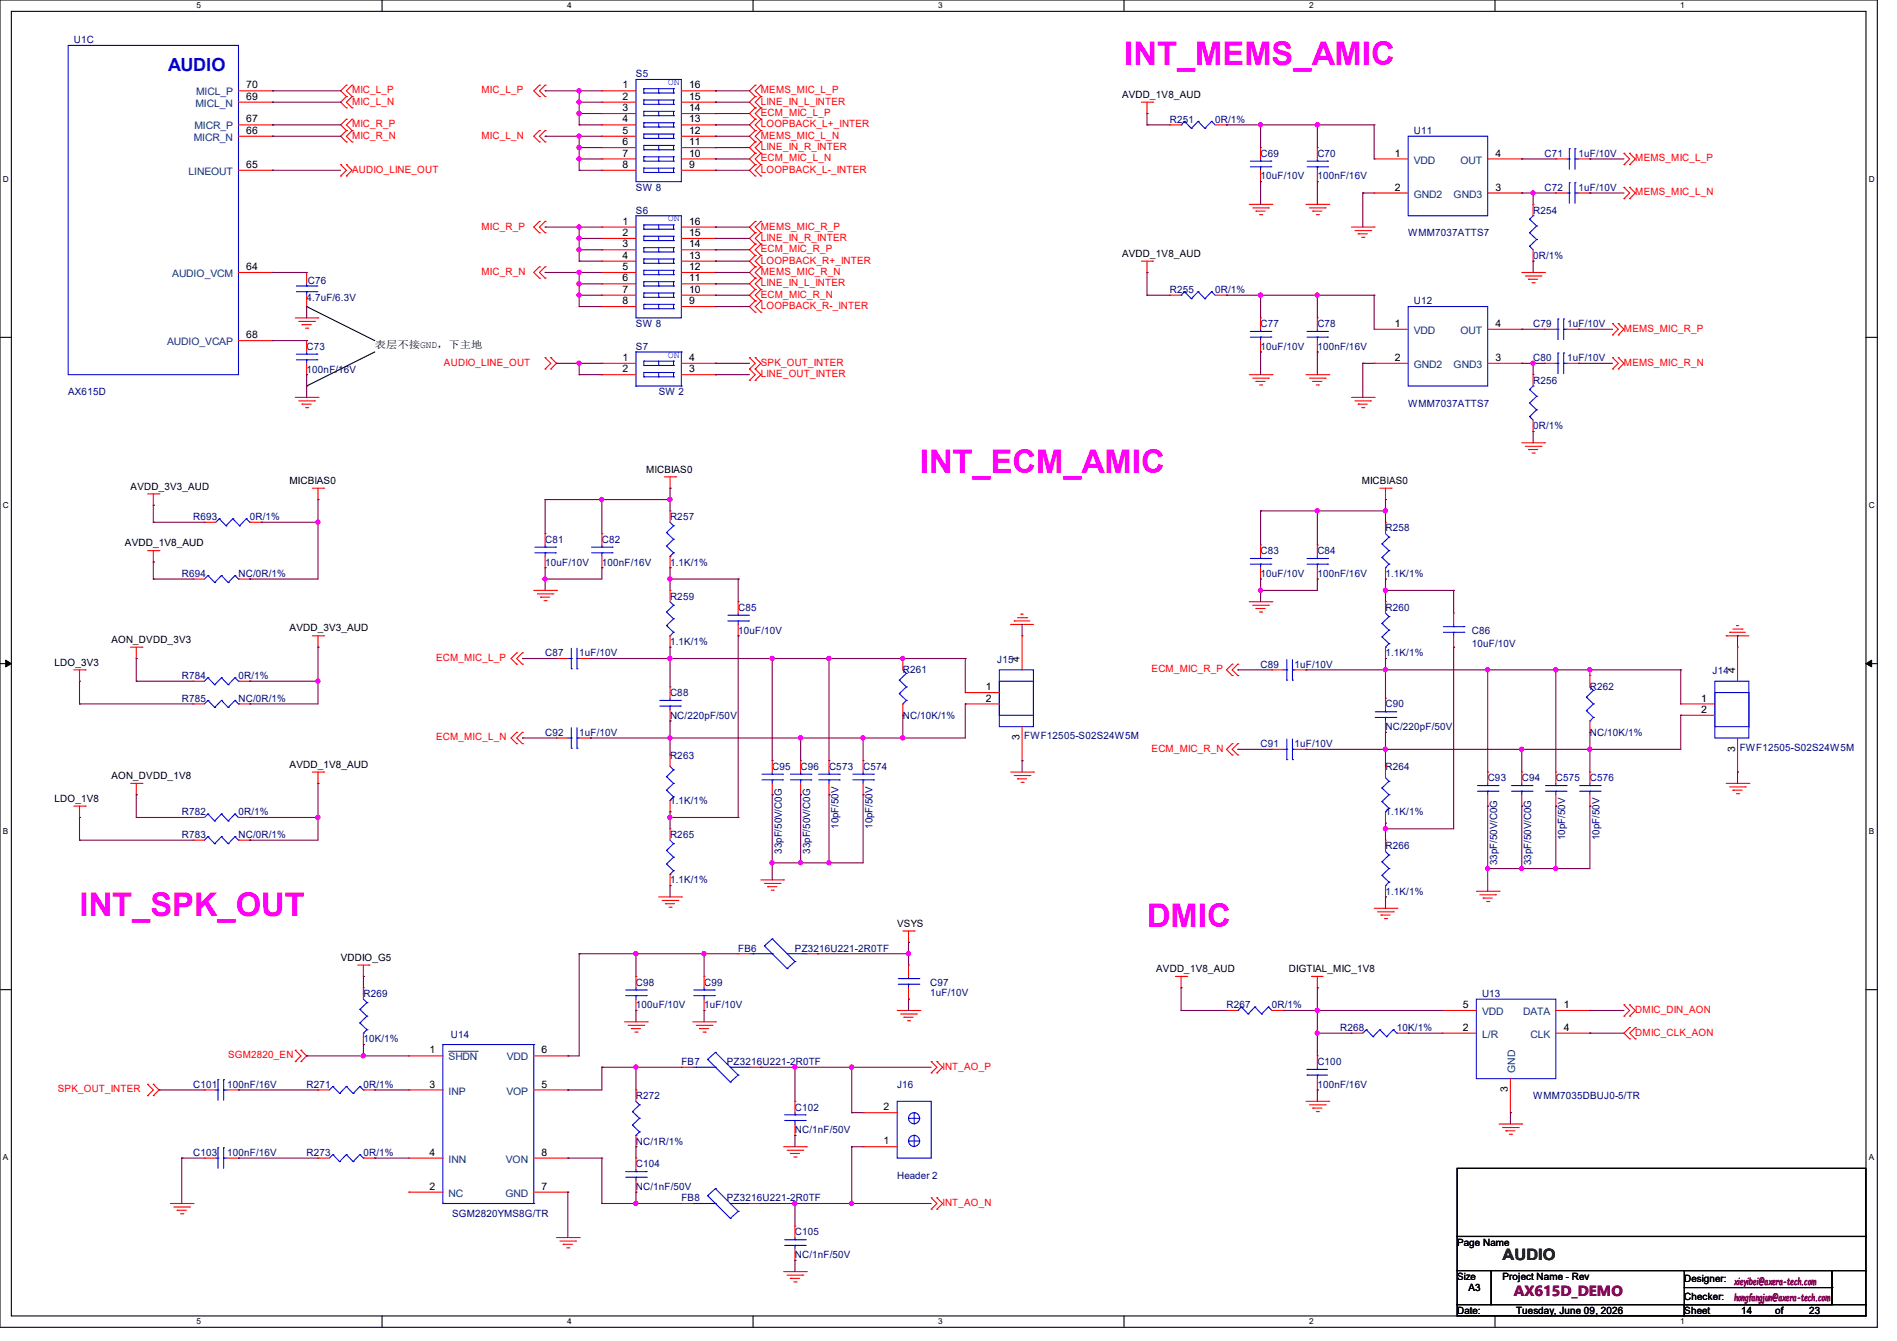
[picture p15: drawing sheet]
<svg xmlns="http://www.w3.org/2000/svg" width="297mm" height="210mm" viewBox="0 0 297 210" stroke-linecap="round" stroke-linejoin="round" font-family="sans-serif">
<defs><g id="words">
<g font-size="5.1" fill="#f0f">
<text x="176" y="10.1">INT_MEMS_AMIC</text>
<text x="144" y="74.1">INT_ECM_AMIC</text>
<text x="12.4" y="143.5">INT_SPK_OUT</text>
<text x="179.6" y="145.2">DMIC</text>
</g>
<text font-size="2.8" fill="#00f" x="26.3" y="11.2">AUDIO</text>
<text font-size="2.5" fill="#008000" x="235.2" y="197.3">AUDIO</text>
<text font-size="2.3" fill="#800080" x="237" y="203">AX615D_DEMO</text>
<g font-size="1.6" fill="#000080">
<text x="11.6" y="6.8">U1C</text>
<text x="99.6" y="12.1">S5</text>
<text x="183.1" y="19.2">R251</text>
<text x="190.2" y="19.2">0R/1%</text>
<text x="221.4" y="21">U11</text>
<text x="99.6" y="29.9">SW 8</text>
<text x="197.4" y="24.6">C69</text>
<text x="197.4" y="28.1">10uF/10V</text>
<text x="206.2" y="24.6">C70</text>
<text x="206.2" y="28.1">100nF/16V</text>
<text x="241.8" y="29.9">C72</text>
<text x="241.8" y="24.6">C71</text>
<text x="247.1" y="29.9">1uF/10V</text>
<text x="247.1" y="24.6">1uF/10V</text>
<text x="99.6" y="33.4">S6</text>
<text x="240" y="33.4">R254</text>
<text x="220.5" y="37">WMM7037ATTS7</text>
<text x="240" y="40.6">0R/1%</text>
<text x="48" y="47.1">4.7uF/6.3V</text>
<text x="48.2" y="44.4">C76</text>
<text x="183.1" y="45.9">R255</text>
<text x="190.2" y="45.9">0R/1%</text>
<text x="221.4" y="47.7">U12</text>
<text x="99.6" y="51.2">SW 8</text>
<text x="197.4" y="51.2">C77</text>
<text x="206.2" y="51.2">C78</text>
<text x="240" y="51.2">C79</text>
<text x="245.4" y="51.2">1uF/10V</text>
<text x="48" y="54.8">C73</text>
<text x="48" y="58.3">100nF/16V</text>
<text x="99.6" y="54.8">S7</text>
<text x="197.4" y="54.8">10uF/10V</text>
<text x="206.2" y="54.8">100nF/16V</text>
<text x="240" y="56.6">C80</text>
<text x="245.4" y="56.6">1uF/10V</text>
<text x="10.7" y="61.9">AX615D</text>
<text x="103.1" y="61.9">SW 2</text>
<text x="220.5" y="63.7">WMM7037ATTS7</text>
<text x="240" y="60.1">R256</text>
<text x="240" y="67.2">0R/1%</text>
<text x="30.2" y="81.4">R693</text>
<text x="39.1" y="81.4">0R/1%</text>
<text x="104.9" y="81.4">R257</text>
<text x="216.9" y="83.2">R258</text>
<text x="85.3" y="85">C81</text>
<text x="85.3" y="88.6">10uF/10V</text>
<text x="94.2" y="85">C82</text>
<text x="94.2" y="88.6">100nF/16V</text>
<text x="104.9" y="88.6">1.1K/1%</text>
<text x="197.4" y="86.8">C83</text>
<text x="206.2" y="86.8">C84</text>
<text x="28.4" y="90.3">R694</text>
<text x="37.3" y="90.3">NC/0R/1%</text>
<text x="104.9" y="93.9">R259</text>
<text x="115.6" y="95.7">C85</text>
<text x="197.4" y="90.3">10uF/10V</text>
<text x="206.2" y="90.3">100nF/16V</text>
<text x="216.9" y="95.7">R260</text>
<text x="216.9" y="90.3">1.1K/1%</text>
<text x="104.9" y="101">1.1K/1%</text>
<text x="115.6" y="99.2">10uF/10V</text>
<text x="230.4" y="99.2">C86</text>
<text x="230.4" y="101.3">10uF/10V</text>
<text x="28.4" y="106.3">R784</text>
<text x="37.3" y="106.3">0R/1%</text>
<text x="85.3" y="102.8">C87</text>
<text x="90.7" y="102.8">1uF/10V</text>
<text x="141.4" y="105.5">R261</text>
<text x="156.1" y="103.8">J15</text>
<text x="197.4" y="104.6">C89</text>
<text x="202.7" y="104.6">1uF/10V</text>
<text x="216.9" y="102.8">1.1K/1%</text>
<text x="268.1" y="105.6">J14</text>
<text x="28.4" y="109.9">R785</text>
<text x="37.3" y="109.9">NC/0R/1%</text>
<text x="104.9" y="109">C88</text>
<text x="104.9" y="112.6">NC/220pF/50V</text>
<text x="141.4" y="112.6">NC/10K/1%</text>
<text x="216.9" y="110.8">C90</text>
<text x="248.9" y="108.1">R262</text>
<text x="85.3" y="115.2">C92</text>
<text x="90.7" y="115.2">1uF/10V</text>
<text x="104.9" y="118.8">R263</text>
<text x="160.4" y="115.8">FWF12505-S02S24W5M</text>
<text x="197.4" y="117">C91</text>
<text x="202.7" y="117">1uF/10V</text>
<text x="216.9" y="114.3">NC/220pF/50V</text>
<text x="248.9" y="115.2">NC/10K/1%</text>
<text x="272.4" y="117.6">FWF12505-S02S24W5M</text>
<text x="104.9" y="125.9">1.1K/1%</text>
<text x="120.9" y="120.6">C95</text>
<text x="125.3" y="120.6">C96</text>
<text x="129.8" y="120.6">C573</text>
<text x="135.1" y="120.6">C574</text>
<text x="216.9" y="120.6">R264</text>
<text x="232.9" y="122.3">C93</text>
<text x="238.3" y="122.3">C94</text>
<text x="243.6" y="122.3">C575</text>
<text x="248.9" y="122.3">C576</text>
<text x="28.4" y="127.7">R782</text>
<text x="28.4" y="131.2">R783</text>
<text x="37.3" y="127.7">0R/1%</text>
<text x="37.3" y="131.2">NC/0R/1%</text>
<text x="104.9" y="131.2">R265</text>
<text x="131.3" y="129.8" transform="rotate(-90 131.3 129.8)">10pF/50V</text>
<text x="136.6" y="129.8" transform="rotate(-90 136.6 129.8)">10pF/50V</text>
<text x="216.9" y="127.7">1.1K/1%</text>
<text x="245.1" y="131.6" transform="rotate(-90 245.1 131.6)">10pF/50V</text>
<text x="250.4" y="131.6" transform="rotate(-90 250.4 131.6)">10pF/50V</text>
<text x="122.4" y="133.7" transform="rotate(-90 122.4 133.7)">33pF/50V/C0G</text>
<text x="126.8" y="133.7" transform="rotate(-90 126.8 133.7)">33pF/50V/C0G</text>
<text x="216.9" y="133">R266</text>
<text x="234.4" y="135.5" transform="rotate(-90 234.4 135.5)">33pF/50V/C0G</text>
<text x="239.7" y="135.5" transform="rotate(-90 239.7 135.5)">33pF/50V/C0G</text>
<text x="104.9" y="138.3">1.1K/1%</text>
<text x="216.9" y="140.1">1.1K/1%</text>
<text x="115.6" y="149">FB6</text>
<text x="124.5" y="149">PZ3216U221-2R0TF</text>
<text x="99.6" y="154.3">C98</text>
<text x="110.2" y="154.3">C99</text>
<text x="145.6" y="154.3">C97</text>
<text x="145.6" y="156">1uF/10V</text>
<text x="56.9" y="156.1">R269</text>
<text x="99.6" y="157.9">100uF/10V</text>
<text x="110.2" y="157.9">1uF/10V</text>
<text x="192" y="157.9">R267</text>
<text x="199.1" y="157.9">0R/1%</text>
<text x="209.8" y="161.5">R268</text>
<text x="218.7" y="161.5">10K/1%</text>
<text x="232" y="156.1">U13</text>
<text x="56.9" y="163.2">10K/1%</text>
<text x="70.6" y="162.5">U14</text>
<text x="106.7" y="166.8">FB7</text>
<text x="113.8" y="166.8">PZ3216U221-2R0TF</text>
<text x="206.2" y="166.8">C100</text>
<text x="30.2" y="170.3">C101</text>
<text x="35.6" y="170.3">100nF/16V</text>
<text x="48" y="170.3">R271</text>
<text x="56.9" y="170.3">0R/1%</text>
<text x="99.6" y="172.1">R272</text>
<text x="124.5" y="173.9">C102</text>
<text x="140.5" y="170.3">J16</text>
<text x="206.2" y="170.3">100nF/16V</text>
<text x="240" y="172.1">WMM7035DBUJ0-5/TR</text>
<text x="99.6" y="179.2">NC/1R/1%</text>
<text x="124.5" y="177.5">NC/1nF/50V</text>
<text x="30.2" y="181">C103</text>
<text x="35.6" y="181">100nF/16V</text>
<text x="48" y="181">R273</text>
<text x="56.9" y="181">0R/1%</text>
<text x="99.6" y="182.8">C104</text>
<text x="140.5" y="184.6">Header 2</text>
<text x="70.8" y="190.6">SGM2820YMS8G/TR</text>
<text x="99.6" y="186.4">NC/1nF/50V</text>
<text x="106.7" y="188.1">FB8</text>
<text x="113.8" y="188.1">PZ3216U221-2R0TF</text>
<text x="124.5" y="193.5">C105</text>
<text x="124.5" y="197">NC/1nF/50V</text>
</g>
<g font-size="1.6" fill="#004080">
<text x="30.6" y="16.7">MICL_N</text>
<text x="30.7" y="14.9">MICL_P</text>
<text x="30.4" y="22.1">MICR_N</text>
<text x="30.4" y="20.3">MICR_P</text>
<text x="29.5" y="27.4">LINEOUT</text>
<text x="221.4" y="25.6">VDD</text>
<text x="228.6" y="25.6">OUT</text>
<text x="221.4" y="30.9">GND2</text>
<text x="227.6" y="30.9">GND3</text>
<text x="27" y="43.4">AUDIO_VCM</text>
<text x="221.4" y="52.3">VDD</text>
<text x="228.6" y="52.3">OUT</text>
<text x="26.2" y="54.1">AUDIO_VCAP</text>
<text x="221.4" y="57.6">GND2</text>
<text x="227.6" y="57.6">GND3</text>
<text x="232" y="159">VDD</text>
<text x="238.5" y="159">DATA</text>
<text x="70.2" y="166.1">SHDN</text>
<text x="79.3" y="166.1">VDD</text>
<text x="232" y="162.5">L/R</text>
<text x="239.6" y="162.5">CLK</text>
<text x="70.2" y="171.4">INP</text>
<text x="79.3" y="171.4">VOP</text>
<text x="237.2" y="168" transform="rotate(-90 237.2 168)">GND</text>
<text x="70.2" y="182.1">INN</text>
<text x="79.2" y="182.1">VON</text>
<text x="70.2" y="187.4">NC</text>
<text x="79.1" y="187.4">GND</text>
</g>
<g font-size="1.6">
<text x="38.6" y="15.6">69</text>
<text x="38.6" y="13.8">70</text>
<text x="97.5" y="13.8">1</text>
<text x="97.5" y="15.6">2</text>
<text x="97.5" y="17.4">3</text>
<text x="107.9" y="13.8">16</text>
<text x="107.9" y="15.6">15</text>
<text x="107.9" y="17.4">14</text>
<text x="175.7" y="15.3">AVDD_1V8_AUD</text>
<text x="38.6" y="19.2">67</text>
<text x="38.6" y="21">66</text>
<text x="97.5" y="19.2">4</text>
<text x="97.5" y="21">5</text>
<text x="97.5" y="22.7">6</text>
<text x="107.9" y="22.7">11</text>
<text x="107.9" y="19.2">13</text>
<text x="107.9" y="21">12</text>
<text x="38.6" y="26.3">65</text>
<text x="97.5" y="24.5">7</text>
<text x="97.5" y="26.3">8</text>
<text x="107.9" y="24.5">10</text>
<text x="107.9" y="26.3">9</text>
<text x="218.4" y="24.5">1</text>
<text x="218.4" y="29.8">2</text>
<text x="234.1" y="29.8">3</text>
<text x="234.1" y="24.5">4</text>
<text x="97.5" y="35.2">1</text>
<text x="107.9" y="35.2">16</text>
<text x="97.5" y="37">2</text>
<text x="97.5" y="38.7">3</text>
<text x="97.5" y="40.5">4</text>
<text x="107.9" y="37">15</text>
<text x="107.9" y="38.7">14</text>
<text x="107.9" y="40.5">13</text>
<text x="175.7" y="40.2">AVDD_1V8_AUD</text>
<text x="38.6" y="42.3">64</text>
<text x="97.5" y="42.3">5</text>
<text x="97.5" y="44.1">6</text>
<text x="97.5" y="45.8">7</text>
<text x="97.5" y="47.6">8</text>
<text x="107.9" y="45.8">10</text>
<text x="107.9" y="47.6">9</text>
<text x="107.9" y="44.1">11</text>
<text x="107.9" y="42.3">12</text>
<text x="38.6" y="53">68</text>
<text x="218.4" y="51.2">1</text>
<text x="234.1" y="51.2">4</text>
<text x="58.7" y="54.6">表层不接GND，下主地</text>
<text x="97.5" y="56.5">1</text>
<text x="97.5" y="58.3">2</text>
<text x="107.9" y="58.3">3</text>
<text x="107.9" y="56.5">4</text>
<text x="218.4" y="56.5">2</text>
<text x="234.1" y="56.5">3</text>
<text x="20.4" y="76.7">AVDD_3V3_AUD</text>
<text x="45.3" y="75.8">MICBIAS0</text>
<text x="101.2" y="74">MICBIAS0</text>
<text x="213.2" y="75.8">MICBIAS0</text>
<text x="19.6" y="85.6">AVDD_1V8_AUD</text>
<text x="17.4" y="100.7">AON_DVDD_3V3</text>
<text x="45.3" y="98.9">AVDD_3V3_AUD</text>
<text x="8.6" y="104.2">LDO_3V3</text>
<text x="159.6" y="103.7" transform="rotate(-90 159.6 103.7)">4</text>
<text x="271.7" y="105.5" transform="rotate(-90 271.7 105.5)">4</text>
<text x="154.3" y="108.1">1</text>
<text x="154.3" y="109.9">2</text>
<text x="266.4" y="109.9">1</text>
<text x="266.4" y="111.6">2</text>
<text x="159.6" y="115.9" transform="rotate(-90 159.6 115.9)">3</text>
<text x="271.7" y="117.7" transform="rotate(-90 271.7 117.7)">3</text>
<text x="8.6" y="125.6">LDO_1V8</text>
<text x="17.4" y="122">AON_DVDD_1V8</text>
<text x="45.3" y="120.2">AVDD_1V8_AUD</text>
<text x="140.5" y="145.1">VSYS</text>
<text x="53.3" y="150.5">VDDIO_G5</text>
<text x="181" y="152.2">AVDD_1V8_AUD</text>
<text x="201.8" y="152.2">DIGTIAL_MIC_1V8</text>
<text x="229" y="161.4">2</text>
<text x="229" y="157.9">5</text>
<text x="244.8" y="157.9">1</text>
<text x="244.8" y="161.4">4</text>
<text x="67.2" y="165">1</text>
<text x="84.8" y="165">6</text>
<text x="67.2" y="170.3">3</text>
<text x="84.8" y="170.3">5</text>
<text x="138.3" y="173.9">2</text>
<text x="236.1" y="171" transform="rotate(-90 236.1 171)">3</text>
<text x="138.3" y="179.2">1</text>
<text x="67.2" y="181">4</text>
<text x="84.8" y="181">8</text>
<text x="67.2" y="186.3">2</text>
<text x="84.8" y="186.3">7</text>
<text x="228.1" y="195.1">Page Name</text>
<text x="228.1" y="200.4">Size</text>
<text x="229.9" y="202.2">A3</text>
<text x="235.2" y="200.4">Project Name - Rev</text>
<text x="263.7" y="200.7">Designer:</text>
<text x="263.7" y="203.6">Checker:</text>
<text x="228.1" y="205.7">Date:</text>
<text x="237.4" y="205.7">Tuesday, June 09, 2026</text>
<text x="263.7" y="205.7">Sheet</text>
<text x="272.6" y="205.7">14</text>
<text x="277.9" y="205.7">of</text>
<text x="283.3" y="205.7">23</text>
</g>
<g font-size="1.6" fill="#f00">
<text x="55.1" y="14.6">MIC_L_P</text>
<text x="55.1" y="16.4">MIC_L_N</text>
<text x="75.4" y="14.6">MIC_L_P</text>
<text x="119.1" y="14.6">MEMS_MIC_L_P</text>
<text x="119.1" y="16.4">LINE_IN_L_INTER</text>
<text x="55.1" y="19.9">MIC_R_P</text>
<text x="55.1" y="21.7">MIC_R_N</text>
<text x="75.4" y="21.7">MIC_L_N</text>
<text x="119.1" y="18.2">ECM_MIC_L_P</text>
<text x="119.1" y="19.9">LOOPBACK_L+_INTER</text>
<text x="119.1" y="21.7">MEMS_MIC_L_N</text>
<text x="119.1" y="23.5">LINE_IN_R_INTER</text>
<text x="55.1" y="27.1">AUDIO_LINE_OUT</text>
<text x="119.1" y="25.3">ECM_MIC_L_N</text>
<text x="119.1" y="27.1">LOOPBACK_L-_INTER</text>
<text x="256" y="25.3">MEMS_MIC_L_P</text>
<text x="75.4" y="35.9">MIC_R_P</text>
<text x="119.1" y="35.9">MEMS_MIC_R_P</text>
<text x="256" y="30.6">MEMS_MIC_L_N</text>
<text x="119.1" y="37.7">LINE_IN_R_INTER</text>
<text x="119.1" y="39.5">ECM_MIC_R_P</text>
<text x="119.1" y="41.3">LOOPBACK_R+_INTER</text>
<text x="75.4" y="43.1">MIC_R_N</text>
<text x="119.1" y="43.1">MEMS_MIC_R_N</text>
<text x="119.1" y="44.8">LINE_IN_L_INTER</text>
<text x="119.1" y="46.6">ECM_MIC_R_N</text>
<text x="119.1" y="48.4">LOOPBACK_R-_INTER</text>
<text x="254.3" y="51.9">MEMS_MIC_R_P</text>
<text x="69.5" y="57.3">AUDIO_LINE_OUT</text>
<text x="119.1" y="57.3">SPK_OUT_INTER</text>
<text x="119.1" y="59.1">LINE_OUT_INTER</text>
<text x="254.3" y="57.3">MEMS_MIC_R_N</text>
<text x="68.3" y="103.5">ECM_MIC_L_P</text>
<text x="180.3" y="105.3">ECM_MIC_R_P</text>
<text x="68.3" y="116">ECM_MIC_L_N</text>
<text x="180.3" y="117.7">ECM_MIC_R_N</text>
<text x="256" y="158.6">DMIC_DIN_AON</text>
<text x="35.7" y="165.7">SGM2820_EN</text>
<text x="147.6" y="167.5">INT_AO_P</text>
<text x="256" y="162.2">DMIC_CLK_AON</text>
<text x="9.1" y="171.1">SPK_OUT_INTER</text>
<text x="147.6" y="188.8">INT_AO_N</text>
</g>
<g font-size="1.6" fill="#00f">
<text x="104.6" y="13.3">ON</text>
<text x="104.6" y="34.7">ON</text>
<text x="104.6" y="56">ON</text>
</g>
<g font-size="1.6" fill="#800080">
<text x="271.5" y="201.2">xieyibei@axera-tech.com</text>
<text x="271.5" y="203.7">hongfangjun@axera-tech.com</text>
</g>
<g font-size="1.3">
<text x="30.8" y="1.3">5</text>
<text x="88.8" y="1.3">4</text>
<text x="146.9" y="1.3">3</text>
<text x="205" y="1.3">2</text>
<text x="263.1" y="1.3">1</text>
<text x=".5" y="28.4">D</text>
<text x="292.6" y="28.4">D</text>
<text x=".5" y="79.5">C</text>
<text x="292.6" y="79.5">C</text>
<text x=".5" y="130.6">B</text>
<text x="292.6" y="130.6">B</text>
<text x=".5" y="181.7">A</text>
<text x="292.6" y="181.7">A</text>
<text x="30.8" y="207.4">5</text>
<text x="88.8" y="207.4">4</text>
<text x="146.9" y="207.4">3</text>
<text x="205" y="207.4">2</text>
<text x="263.1" y="207.4">1</text>
</g>
</g></defs>
<g fill="none" stroke="#000" stroke-width=".17">
<path d="M0 0h293.9v207.9h-293.9zM1.8 1.8h290.3v204.3h-290.3zM59.8 0v1.8M117.9 0v1.8M176 0v1.8M234.1 0v1.8M0 52.8h1.8M48 48h.1M48 48l10.7 5.3M58.7 55.1l-10.7 5.4M292.1 52.8h1.8M48 60.5h.1"/>
<path d="M0 103.9h1.8M292.1 103.9h1.8M0 155h1.8M292.1 155h1.8M228.1 183h64v10.6h-64zM228.1 193.6h64v5.4h-64zM228.1 199h5.4v5.3h-5.4zM233.5 199h53.3v5.3h-53.3zM263.7 199h23.1v5.3h-23.1zM286.8 199h5.3v5.3h-5.3zM59.8 206.1v1.8M117.9 206.1v1.8"/>
<path d="M176 206.1v1.8M228.1 204.3h35.6v1.8h-35.6zM234.1 206.1v1.8M263.7 204.3h28.4v1.8h-28.4zM263.7 201.6h23.1M286.8 201.6h.1"/>
</g>
<path d="M.9 103.4l.9 .5-.9 .5zM292.1 103.9l.9-.5v1z" fill="#000"/>
<path d="M.9 103.4l.9 .5-.9 .5zM292.1 103.9l.9-.5v1z" fill="none" stroke="#000" stroke-width=".16"/>
<g fill="none" stroke="#f00" stroke-width=".17">
<path d="M37.3 16h5.4M37.3 19.6h5.4M37.3 14.2h5.4M42.7 19.6h.1M42.7 16h.1M42.7 14.2h.1M54.2 13.3h.1M54.2 15.1h.1M54.2 16.9h.1M54.2 18.7h.1M54.2 13.3l-.9 .9 .9 .9M54.2 15.1l-.9 .9 .9 .9"/>
<path d="M54.2 18.7l-.9 .9 .9 .8M55.1 15.1h.1M55.1 13.3h.1M55.1 16.9h.1M55.1 18.7h.1M55.1 13.3l-.9 .9 .9 .9M55.1 15.1l-.9 .9 .9 .9M55.1 18.7l-.9 .9 .9 .8M84.5 13.3h.1M84.5 15.1h.1M84.5 13.3l-.9 .9 .9 .9M85.3 13.3h.1"/>
<path d="M85.3 15.1h.1M85.3 13.3l-.8 .9 .8 .9M94.2 14.2h.1M94.2 16h.1M94.2 17.8h.1M94.2 19.6h.1M94.2 16h5.4M94.2 19.6h5.4M94.2 14.2h5.4M94.2 17.8h5.4M106.7 16h5.3M106.7 19.6h5.3"/>
<path d="M106.7 14.2h5.3M106.7 17.8h5.3M112 14.2h.1M112 16h.1M112 17.8h.1M112 19.6h.1M118.2 13.3h.1M118.2 15.1h.1M118.2 16.9h.1M118.2 18.7h.1M118.2 13.3l-.9 .9 .9 .9M118.2 15.1l-.9 .9 .9 .9"/>
<path d="M118.2 16.9l-.9 .9 .9 .9M118.2 18.7l-.9 .9 .9 .8M119.1 15.1h.1M119.1 13.3h.1M119.1 16.9h.1M119.1 18.7h.1M119.1 13.3l-.9 .9 .9 .9M119.1 15.1l-.9 .9 .9 .9M119.1 16.9l-.9 .9 .9 .9M119.1 18.7l-.9 .9 .9 .8M178.7 16h1.8M179.6 17.8h.1"/>
<path d="M179.6 16v1.8M180.5 16h.1M183.1 19.6h.1M183.1 19.6h1.8M190.2 19.6h1.8M192 19.6h.1M37.3 26.7h5.4M37.3 21.3h5.4M42.7 26.7h.1M42.7 21.3h.1M53.3 27.6h.1M53.3 25.8h.1"/>
<path d="M53.3 25.8l.9 .9-.9 .9M54.2 20.4h.1M54.2 22.2h.1M54.2 27.6h.1M54.2 25.8h.1M54.2 20.4l-.9 .9 .9 .9M54.2 25.8l.9 .9-.9 .9M55.1 20.4h.1M55.1 22.2h.1M55.1 20.4l-.9 .9 .9 .9M84.5 20.4h.1M84.5 22.2h.1"/>
<path d="M84.5 34.7h.1M84.5 36.4h.1M84.5 20.4l-.9 .9 .9 .9M84.5 34.7l-.9 .9 .9 .8M85.3 20.4h.1M85.3 22.2h.1M85.3 34.7h.1M85.3 36.4h.1M85.3 20.4l-.8 .9 .8 .9M85.3 34.7l-.8 .9 .8 .8M94.2 35.6h.1M94.2 37.3h.1"/>
<path d="M94.2 39.1h.1M94.2 21.3h.1M94.2 23.1h.1M94.2 24.9h.1M94.2 26.7h.1M94.2 35.6h5.4M94.2 37.3h5.4M94.2 39.1h5.4M94.2 24.9h5.4M94.2 26.7h5.4M94.2 21.3h5.4M94.2 23.1h5.4"/>
<path d="M106.7 35.6h5.3M106.7 37.3h5.3M106.7 39.1h5.3M106.7 24.9h5.3M106.7 26.7h5.3M106.7 21.3h5.3M106.7 23.1h5.3M112 35.6h.1M112 37.3h.1M112 39.1h.1M112 24.9h.1M112 26.7h.1"/>
<path d="M112 23.1h.1M112 21.3h.1M118.2 20.4h.1M118.2 22.2h.1M118.2 24h.1M118.2 25.8h.1M118.2 27.6h.1M118.2 34.7h.1M118.2 36.4h.1M118.2 38.2h.1M118.2 20.4l-.9 .9 .9 .9M118.2 22.2l-.9 .9 .9 .9"/>
<path d="M118.2 24l-.9 .9 .9 .9M118.2 25.8l-.9 .9 .9 .9M118.2 34.7l-.9 .9 .9 .8M118.2 36.4l-.9 .9 .9 .9M118.2 38.2l-.9 .9 .9 .9M119.1 20.4h.1M119.1 22.2h.1M119.1 24h.1M119.1 25.8h.1M119.1 27.6h.1M119.1 36.4h.1M119.1 34.7h.1"/>
<path d="M119.1 38.2h.1M119.1 20.4l-.9 .9 .9 .9M119.1 22.2l-.9 .9 .9 .9M119.1 24l-.9 .9 .9 .9M119.1 25.8l-.9 .9 .9 .9M119.1 34.7l-.9 .9 .9 .8M119.1 36.4l-.9 .9 .9 .9M119.1 38.2l-.9 .9 .9 .9M195.6 32h3.5M196.1 32.6h2.5M196.6 33.1h.1M196.6 33.1h1.5"/>
<path d="M197.2 33.6h.3M197.4 23.1h.1M197.4 28.4h.1M197.4 23.1v1.8M197.4 26.7v1.7M197.5 33.6h.1M198.6 32.6h.1M199.1 32h.1M204.5 32h3.5M205 32.6h2.5M205.5 33.1h.1M205.5 33.1h1.5"/>
<path d="M206.1 33.6h.3M206.2 23.1h.1M206.2 28.4h.1M206.2 23.1v1.8M206.2 26.7v1.7M206.4 33.6h.1M207.5 32.6h.1M208 32h.1M211.6 35.6h3.5M212.1 36.1h2.5M212.6 36.6h.1M212.6 36.6h1.5"/>
<path d="M213.2 37.2h.3M213.5 37.2h.1M214.6 36.1h.1M215.1 35.6h.1M215.1 24.9h.1M215.1 30.2h.1M215.1 30.2h5.4M215.1 24.9h5.4M232.9 30.2h5.4M232.9 24.9h5.4M238.3 30.2h.1M238.3 24.9h.1"/>
<path d="M240 32h.1M240 32v1.8M240 39.1v1.8M243.6 30.2h.1M243.6 24.9h.1M243.6 30.2h1.8M243.6 24.9h1.8M247.1 30.2h1.8M247.1 24.9h1.8M248.9 30.2h.1M248.9 24.9h.1M254.3 25.8h.1"/>
<path d="M254.3 24h.1M254.3 31.1h.1M254.3 29.3h.1M254.3 24l.8 .9-.8 .9M254.3 29.3l.8 .9-.8 .9M255.1 25.8h.1M255.1 24h.1M255.1 31.1h.1M255.1 29.3h.1M255.1 24l.9 .9-.9 .9M255.1 29.3l.9 .9-.9 .9M37.3 42.7h5.4"/>
<path d="M37.3 53.3h5.4M42.7 42.7h.1M42.7 53.3h.1M46.2 49.8h3.6M46.8 50.3h2.4M47.3 50.8h.1M47.3 50.8h1.4M47.8 51.4h.4M48 53.3h.1M48 58.7h.1M48 42.7h.1M48 48h.1"/>
<path d="M48 42.7v1.7M48 46.2v1.8M48 53.3v1.8M48 56.9v1.8M48.2 51.4h.1M49.2 50.3h.1M49.8 49.8h.1M84.5 41.8h.1M84.5 43.6h.1M84.5 41.8l-.9 .9 .9 .9M85.3 41.8h.1M85.3 43.6h.1"/>
<path d="M85.3 56h.1M85.3 57.8h.1M85.3 56l.9 .9-.9 .9M85.3 41.8l-.8 .9 .8 .9M86.2 57.8h.1M86.2 56h.1M86.2 56l.9 .9-.9 .9M94.2 56.9h.1M94.2 58.7h.1M94.2 40.9h.1M94.2 42.7h.1M94.2 44.4h.1"/>
<path d="M94.2 46.2h.1M94.2 48h.1M94.2 40.9h5.4M94.2 42.7h5.4M94.2 58.7h5.4M94.2 56.9h5.4M94.2 46.2h5.4M94.2 44.4h5.4M94.2 48h5.4M106.7 40.9h5.3M106.7 42.7h5.3M106.7 58.7h5.3"/>
<path d="M106.7 56.9h5.3M106.7 46.2h5.3M106.7 44.4h5.3M106.7 48h5.3M112 58.7h.1M112 56.9h.1M112 46.2h.1M112 48h.1M112 44.4h.1M112 40.9h.1M112 42.7h.1M117.3 57.8h.1"/>
<path d="M117.3 56h.1M117.3 59.6h.1M117.3 56l.9 .9-.9 .9M117.3 57.8l.9 .9-.9 .9M118.2 40h.1M118.2 41.8h.1M118.2 43.6h.1M118.2 45.3h.1M118.2 47.1h.1M118.2 48.9h.1M118.2 57.8h.1M118.2 56h.1"/>
<path d="M118.2 59.6h.1M118.2 41.8l-.9 .9 .9 .9M118.2 43.6l-.9 .8 .9 .9M118.2 45.3l-.9 .9 .9 .9M118.2 40l-.9 .9 .9 .9M118.2 47.1l-.9 .9 .9 .9M118.2 56l.9 .9-.9 .9M118.2 57.8l.9 .9-.9 .9M119.1 40h.1M119.1 43.6h.1M119.1 41.8h.1M119.1 45.3h.1"/>
<path d="M119.1 47.1h.1M119.1 48.9h.1M119.1 41.8l-.9 .9 .9 .9M119.1 43.6l-.9 .8 .9 .9M119.1 45.3l-.9 .9 .9 .9M119.1 40l-.9 .9 .9 .9M119.1 47.1l-.9 .9 .9 .9M178.7 40.9h1.8M179.6 42.7h.1M179.6 40.9v1.8M180.5 40.9h.1M183.1 46.2h.1"/>
<path d="M183.1 46.2h1.8M190.2 46.2h1.8M192 46.2h.1M195.6 58.7h3.5M196.1 59.2h2.5M196.6 59.7h.1M196.6 59.7h1.5M197.4 49.8h.1M197.4 55.1h.1M197.4 49.8v1.8M197.4 53.3v1.8M198.6 59.2h.1"/>
<path d="M199.1 58.7h.1M204.5 58.7h3.5M205 59.2h2.5M205.5 59.7h.1M205.5 59.7h1.5M206.2 49.8h.1M206.2 55.1h.1M206.2 49.8v1.8M206.2 53.3v1.8M207.5 59.2h.1M208 58.7h.1M215.1 51.6h.1"/>
<path d="M215.1 56.9h.1M215.1 56.9h5.4M215.1 51.6h5.4M232.9 56.9h5.4M232.9 51.6h5.4M238.3 56.9h.1M238.3 51.6h.1M238.3 42.7h3.5M238.8 43.2h2.5M239.3 43.7h.1M239.3 43.7h1.4M239.9 44.3h.3"/>
<path d="M240 40.9h.1M240 58.7h.1M240 58.7v1.8M240.2 44.3h.1M241.3 43.2h.1M241.8 42.7h.1M241.8 56.9h.1M241.8 51.6h.1M241.8 56.9h1.8M241.8 51.6h1.8M245.4 56.9h1.7M245.4 51.6h1.7"/>
<path d="M247.1 56.9h.1M247.1 51.6h.1M252.5 52.5h.1M252.5 50.7h.1M252.5 57.8h.1M252.5 56h.1M252.5 50.7l.9 .9-.9 .9M252.5 56l.9 .9-.9 .9M253.4 52.5h.1M253.4 50.7h.1M253.4 57.8h.1M253.4 56h.1"/>
<path d="M253.4 50.7l.9 .9-.9 .9M253.4 56l.9 .9-.9 .9M23.1 77.3h1.8M24 79.1h.1M24 77.3v1.8M24.9 77.3h.1M46.2 62.2h3.6M46.8 62.8h2.4M47.3 63.3h.1M47.3 63.3h1.4M47.8 63.8h.4M48.2 63.8h.1"/>
<path d="M48.9 76.5h1.8M49.2 62.8h.1M49.8 62.2h.1M49.8 78.2h.1M49.8 76.5v1.7M50.7 76.5h.1M104 74.7h1.8M104.9 76.5h.1M104.9 74.7v1.8M105.8 74.7h.1M197.2 60.3h.3M197.5 60.3h.1"/>
<path d="M206.1 60.3h.3M206.4 60.3h.1M211.6 62.2h3.5M212.1 62.8h2.5M212.6 63.3h.1M212.6 63.3h1.5M213.2 63.8h.3M213.5 63.8h.1M214.6 62.8h.1M215.1 62.2h.1M216 76.5h1.8M216.9 78.2h.1"/>
<path d="M216.9 76.5v1.7M217.8 76.5h.1M238.3 69.3h3.5M238.8 69.9h2.5M239.3 70.4h.1M239.3 70.4h1.4M239.9 71h.3M240 67.6h.1M240 65.8v1.8M240.2 71h.1M241.3 69.9h.1M241.8 69.3h.1"/>
<path d="M23.1 86.2h1.8M24 88h.1M24 86.2v1.8M24.9 86.2h.1M30.2 90.7h.1M30.2 90.7h1.8M32 81.8h.1M32 81.8h1.8M37.3 90.7h1.8M39.1 90.7h.1M39.1 81.8h1.8M40.9 81.8h.1"/>
<path d="M48.9 99.6h1.8M49.8 99.6v1.7M50.7 99.6h.1M83.6 92.5h3.5M84.1 93h2.5M84.6 93.5h.1M84.6 93.5h1.5M85.2 94.1h.3M85.3 83.6h.1M85.3 88.9h.1M85.3 83.6v1.7M85.3 87.1v1.8"/>
<path d="M85.5 94.1h.1M86.6 93h.1M87.1 92.5h.1M94.2 83.6h.1M94.2 88.9h.1M94.2 83.6v1.7M94.2 87.1v1.8M104.9 80h.1M104.9 88.9h.1M104.9 92.5h.1M104.9 80v1.8M104.9 87.1v1.8"/>
<path d="M104.9 92.5v1.7M104.9 99.6v1.7M115.6 94.2h.1M115.6 99.6h.1M115.6 94.2v1.8M115.6 97.8v1.8M158.2 97.8h.1M158.2 97.8h3.6M158.8 97.2h.1M158.8 97.2h2.4M159.3 96.7h1.4M159.9 96.2h.1"/>
<path d="M159.9 96.2h.3M160 99.6h.1M160 99.6v5.3M160.7 96.7h.1M195.6 94.2h3.5M196.1 94.8h2.5M196.6 95.3h.1M196.6 95.3h1.5M197.2 95.8h.3M197.4 85.3h.1M197.4 90.7h.1M197.4 85.3v1.8"/>
<path d="M197.4 88.9v1.8M197.5 95.8h.1M198.6 94.8h.1M199.1 94.2h.1M206.2 85.3h.1M206.2 90.7h.1M206.2 85.3v1.8M206.2 88.9v1.8M216.9 94.2h.1M216.9 81.8h.1M216.9 90.7h.1M216.9 81.8v1.8"/>
<path d="M216.9 88.9v1.8M216.9 94.2v1.8M227.6 96h.1M227.6 96v1.8M227.6 99.6v1.7M270.3 99.6h.1M270.3 99.6h3.5M270.8 99h.1M270.8 99h2.5M271.3 98.5h1.5M271.9 98h.1M271.9 98h.3"/>
<path d="M272.8 98.5h.1M11.6 104.9h1.7M12.4 106.7h.1M12.4 104.9v1.8M13.3 104.9h.1M20.4 101.3h1.8M21.3 103.1h.1M21.3 101.3v1.8M22.2 101.3h.1M30.2 110.2h.1M30.2 106.7h.1M30.2 110.2h1.8"/>
<path d="M30.2 106.7h1.8M37.3 110.2h1.8M37.3 106.7h1.8M39.1 110.2h.1M39.1 106.7h.1M49.8 101.3h.1M80.9 102.2h.1M80.9 104h.1M80.9 114.7h.1M80.9 116.5h.1M80.9 102.2l-.9 .9 .9 .9M80.9 114.7l-.9 .9 .9 .9"/>
<path d="M81.8 102.2h.1M81.8 104h.1M81.8 114.7h.1M81.8 116.5h.1M81.8 102.2l-.9 .9 .9 .9M81.8 114.7l-.9 .9 .9 .9M87.1 103.1h.1M87.1 115.6h.1M87.1 103.1h1.8M87.1 115.6h1.8M90.7 103.1h1.8M90.7 115.6h1.8"/>
<path d="M92.5 103.1h.1M92.5 115.6h.1M104.9 118.2h.1M104.9 107.6h.1M104.9 112.9h.1M104.9 101.3h.1M104.9 107.6v1.7M104.9 111.1v1.8M104.9 118.2v1.8M120.9 119.1h.1M120.9 119.1v1.8M125.3 119.1h.1"/>
<path d="M125.3 119.1v1.8M129.8 119.1h.1M129.8 119.1v1.8M135.1 119.1h.1M135.1 119.1v1.8M141.4 103.1h.1M141.4 112h.1M141.4 103.1v1.8M141.4 110.2v1.8M151.1 108.5h.1M151.1 110.2h.1M151.1 110.2h5.4"/>
<path d="M151.1 108.5h5.4M160 119.1h.1M160 113.8v5.3M192.9 104h.1M192.9 105.8h.1M192.9 116.5h.1M192.9 118.2h.1M192.9 104l-.9 .9 .9 .9M192.9 116.5l-.9 .8 .9 .9M193.8 104h.1M193.8 105.8h.1M193.8 116.5h.1"/>
<path d="M193.8 118.2h.1M193.8 104l-.9 .9 .9 .9M193.8 116.5l-.9 .8 .9 .9M199.1 117.3h.1M199.1 104.9h.1M199.1 104.9h1.8M199.1 117.3h1.8M202.7 104.9h1.8M202.7 117.3h1.8M204.5 117.3h.1M204.5 104.9h.1M216.9 103.1h.1"/>
<path d="M216.9 109.3h.1M216.9 114.7h.1M216.9 101.3v1.8M216.9 109.3v1.8M216.9 112.9v1.8M227.6 101.3h.1M248.9 105.8h.1M248.9 114.7h.1M248.9 105.8v1.8M248.9 112.9v1.8M263.1 110.2h.1M263.1 112h.1"/>
<path d="M263.1 110.2h5.4M263.1 112h5.4M272 101.3h.1M272 101.3v5.4M272 115.6v5.3M11.6 126.2h1.7M12.4 128h.1M12.4 126.2v1.8M13.3 126.2h.1M20.4 122.7h1.8M21.3 124.5h.1M21.3 122.7v1.8"/>
<path d="M22.2 122.7h.1M30.2 128h.1M30.2 131.6h.1M30.2 128h1.8M30.2 131.6h1.8M37.3 128h1.8M37.3 131.6h1.8M39.1 128h.1M39.1 131.6h.1M48.9 120.9h1.8M49.8 122.7h.1M49.8 120.9v1.8"/>
<path d="M50.7 120.9h.1M104.9 127.1h.1M104.9 129.8h.1M104.9 138.7h.1M104.9 125.3v1.8M104.9 129.8v1.8M104.9 136.9v1.8M119.1 137.8h3.6M119.7 138.3h2.4M120.2 138.9h.1M120.2 138.9h1.4M120.7 139.4h.4"/>
<path d="M120.9 124.5h.1M120.9 122.7v1.8M121.1 139.4h.1M122.1 138.3h.1M122.7 137.8h.1M125.3 124.5h.1M125.3 122.7v1.8M129.8 124.5h.1M129.8 122.7v1.8M135.1 124.5h.1M135.1 122.7v1.8M158.2 120.9h3.6"/>
<path d="M158.8 121.5h2.4M159.3 122h.1M159.3 122h1.4M159.9 122.5h.3M160.2 122.5h.1M161.2 121.5h.1M161.8 120.9h.1M216.9 120h.1M216.9 128.9h.1M216.9 131.6h.1M216.9 120v1.8M216.9 127.1v1.8"/>
<path d="M216.9 131.6v1.7M216.9 138.7v1.8M231.1 139.6h3.6M232.9 120.9h.1M232.9 126.2h.1M232.9 120.9v1.8M232.9 124.5v1.7M234.7 139.6h.1M238.3 120.9h.1M238.3 126.2h.1M238.3 120.9v1.8M238.3 124.5v1.7"/>
<path d="M243.6 120.9h.1M243.6 126.2h.1M243.6 120.9v1.8M243.6 124.5v1.7M248.9 120.9h.1M248.9 126.2h.1M248.9 120.9v1.8M248.9 124.5v1.7M270.3 122.7h3.5M270.8 123.2h2.5M271.3 123.7h.1M271.3 123.7h1.5"/>
<path d="M271.9 124.3h.3M272 120.9h.1M272.2 124.3h.1M273.3 123.2h.1M273.8 122.7h.1M56 151.1h1.8M56.9 152.9h.1M56.9 154.7h.1M56.9 151.1v1.8M56.9 154.7v1.8M57.8 151.1h.1M99.6 152.9h.1"/>
<path d="M99.6 158.2h.1M99.6 152.9v1.8M99.6 156.5v1.7M103.1 140.5h3.6M103.7 141h2.4M104.2 141.5h.1M104.2 141.5h1.4M104.7 142.1h.4M105.1 142.1h.1M106.1 141h.1M106.7 140.5h.1M110.2 152.9h.1"/>
<path d="M110.2 158.2h.1M110.2 152.9v1.8M110.2 156.5v1.7M115.6 149.4h.1M115.6 149.4h1.7M126.2 149.4h1.8M128 149.4h.1M140.5 158.2h3.5M141 158.8h2.5M141.4 145.8h1.7M141.5 159.3h.1M141.5 159.3h1.5"/>
<path d="M142.1 159.9h.3M142.2 147.6h.1M142.2 151.1h.1M142.2 156.5h.1M142.2 145.8v1.8M142.2 151.1v1.8M142.2 154.7v1.8M142.4 159.9h.1M143.1 145.8h.1M143.5 158.8h.1M144 158.2h.1M184 152.9h1.8"/>
<path d="M184.9 154.7h.1M184.9 152.9v1.8M185.8 152.9h.1M192 158.2h.1M192 158.2h1.8M199.1 158.2h1.8M200.9 158.2h.1M205.4 152.9h.1M205.4 152.9h1.7M206.2 154.7h.1M206.2 152.9v1.8M215.1 142.2h3.6"/>
<path d="M215.7 142.8h2.4M216.2 143.3h.1M216.2 143.3h1.4M216.7 143.8h.4M216.9 140.5h.1M217.1 143.8h.1M218.1 142.8h.1M218.7 142.2h.1M225.8 158.2h.1M225.8 158.2h5.3M231.7 140.1h2.4M232.2 140.6h.1"/>
<path d="M232.2 140.6h1.4M232.7 141.2h.4M233.1 141.2h.1M234.1 140.1h.1M243.6 158.2h5.3M248.9 158.2h.1M254.3 159.1h.1M254.3 157.4h.1M254.3 157.4l.8 .8-.8 .9M255.1 159.1h.1M255.1 157.4h.1M255.1 157.4l.9 .8-.9 .9"/>
<path d="M23.1 169.8h.1M23.1 171.6h.1M23.1 169.8l.9 .9-.9 .9M24 171.6h.1M24 169.8h.1M24 169.8l.9 .9-.9 .9M32 170.7h.1M32 170.7h1.8M35.6 170.7h1.7M37.3 170.7h.1M46.2 164.5h.1M46.2 166.2h.1"/>
<path d="M46.2 164.5l.9 .9-.9 .8M47.1 166.2h.1M47.1 164.5h.1M47.1 164.5l.9 .9-.9 .8M49.8 170.7h.1M49.8 170.7h1.8M56.9 163.6h.1M56.9 161.8v1.8M56.9 170.7h1.8M58.7 170.7h.1M64 165.4h.1M64 170.7h.1"/>
<path d="M64 170.7h5.3M64 165.4h5.3M83.6 170.7h5.3M83.6 165.4h5.3M88.9 170.7h.1M88.9 165.4h.1M97.8 160h3.5M98.3 160.6h2.5M98.8 161.1h.1M98.8 161.1h1.5M99.4 161.6h.3M99.6 170.7h.1"/>
<path d="M99.6 179.6h.1M99.6 170.7v1.8M99.6 177.8v1.8M99.7 161.6h.1M100.8 160.6h.1M101.3 160h.1M106.7 167.1h.1M106.7 167.1h1.8M108.5 160h3.5M109 160.6h2.5M109.5 161.1h.1M109.5 161.1h1.5"/>
<path d="M110.1 161.6h.3M110.4 161.6h.1M111.5 160.6h.1M112 160h.1M117.3 167.1h1.8M119.1 167.1h.1M122.7 179.6h3.5M124.5 172.5h.1M124.5 177.8h.1M124.5 172.5v1.7M124.5 176v1.8M126.2 179.6h.1"/>
<path d="M135.1 179.6h.1M135.1 174.2h.1M135.1 179.6h5.4M135.1 174.2h5.4M145.8 168h.1M145.8 166.2h.1M145.8 166.2l.9 .9-.9 .9M146.7 168h.1M146.7 166.2h.1M146.7 166.2l.9 .9-.9 .9M204.5 172.5h3.5M205 173h2.5"/>
<path d="M205.5 173.5h.1M205.5 173.5h1.5M206.1 174.1h.3M206.2 165.4h.1M206.2 170.7h.1M206.2 165.4v1.7M206.2 168.9v1.8M206.4 174.1h.1M207.5 173h.1M208 172.5h.1M211.6 161.8h.1M211.6 161.8h1.8"/>
<path d="M218.7 161.8h1.8M220.5 161.8h.1M225.8 161.8h.1M225.8 161.8h5.3M234.7 176h3.6M235.2 176.6h2.5M235.8 177.1h.1M235.8 177.1h1.4M236.3 177.6h.3M236.5 174.2h.1M236.5 168.9v5.3M236.6 177.6h.1"/>
<path d="M237.7 176.6h.1M238.3 176h.1M243.6 161.8h5.3M248.9 161.8h.1M255.1 160.9h.1M255.1 162.7h.1M255.1 160.9l-.8 .9 .8 .9M256 162.7h.1M256 160.9h.1M256 160.9l-.9 .9 .9 .9M26.7 188.5h3.5M27.2 189h2.5"/>
<path d="M27.7 189.5h.1M27.7 189.5h1.5M28.3 190.1h.3M28.6 190.1h.1M29.7 189h.1M30.2 188.5h.1M32 181.4h.1M32 181.4h1.8M35.6 181.4h1.7M37.3 181.4h.1M49.8 181.4h.1M49.8 181.4h1.8"/>
<path d="M56.9 181.4h1.8M58.7 181.4h.1M64 186.7h.1M64 181.4h.1M64 186.7h5.3M64 181.4h5.3M83.6 186.7h5.3M83.6 181.4h5.3M87.1 193.8h3.6M87.7 194.4h2.4M88.2 194.9h.1M88.2 194.9h1.4"/>
<path d="M88.7 195.4h.4M88.9 186.7h.1M88.9 181.4h.1M89.1 195.4h.1M90.1 194.4h.1M90.7 193.8h.1M99.6 181.4h.1M99.6 186.7h.1M99.6 181.4v1.7M99.6 184.9v1.8M106.7 188.5h.1M106.7 188.5h1.8"/>
<path d="M117.3 188.5h1.8M119.1 188.5h.1M122.7 199.1h3.5M123.2 180.1h2.5M123.2 199.7h2.5M123.7 180.6h.1M123.7 180.6h1.5M124.3 181.2h.3M124.5 192h.1M124.5 197.4h.1M124.5 192v1.8M124.5 195.6v1.8"/>
<path d="M124.6 181.2h.1M125.7 180.1h.1M125.7 199.7h.1M126.2 199.1h.1M145.8 189.4h.1M145.8 187.6h.1M145.8 187.6l.9 .9-.9 .9M146.7 189.4h.1M146.7 187.6h.1M146.7 187.6l.9 .9-.9 .9M123.7 200.2h.1M123.7 200.2h1.5"/>
<path d="M124.3 200.7h.3M124.6 200.7h.1"/>
</g>
<g fill="none" stroke="#00f" stroke-width=".17">
<path d="M10.7 7.1h26.6v51.6h-26.6zM99.6 12.4h7.1v16h-7.1zM100.8 14.6h.1M100.8 13.9h.1M100.8 16.3h.1M100.8 15.7h.1M100.8 18.1h.1M100.8 17.4h.1M100.8 19.9h.1M100.8 19.2h.1M100.8 13.9v.7M100.8 15.7v.6"/>
<path d="M100.8 17.4v.7M100.8 19.2v.7M100.8 13.9h4.7M100.8 14.6h4.7M100.8 15.7h4.7M100.8 16.3h4.7M100.8 17.4h4.7M100.8 18.1h4.7M100.8 19.2h4.7M100.8 19.9h4.7M103.1 14.6h.1M103.1 16.3h.1"/>
<path d="M103.1 18.1h.1M103.1 19.9h.1M103.1 13.9v.7M103.1 15.7v.6M103.1 17.4v.7M103.1 19.2v.7M105.5 13.9h.1M105.5 14.6h.1M105.5 15.7h.1M105.5 16.3h.1M105.5 17.4h.1M105.5 18.1h.1"/>
<path d="M105.5 19.2h.1M105.5 19.9h.1M105.5 13.9v.7M105.5 15.7v.6M105.5 17.4v.7M105.5 19.2v.7M184.9 19.6h.1M185.5 19h.1M185.5 19l1 1.1M185.5 19l-.6 .6M187.6 19h.1M187.6 19l1 1.1"/>
<path d="M187.6 19l-1.1 1.1M189.7 19h.1M189.7 19l.5 .6M189.7 19l-1.1 1.1M99.6 33.8h7.1v16h-7.1zM100.8 35.9h.1M100.8 35.2h.1M100.8 37.7h.1M100.8 37h.1M100.8 39.5h.1M100.8 38.8h.1M100.8 21.7h.1"/>
<path d="M100.8 21h.1M100.8 23.5h.1M100.8 22.8h.1M100.8 25.2h.1M100.8 24.6h.1M100.8 27h.1M100.8 26.3h.1M100.8 21v.7M100.8 22.8v.7M100.8 24.6v.6M100.8 26.3v.7M100.8 35.2v.7"/>
<path d="M100.8 37v.7M100.8 38.8v.7M100.8 35.2h4.7M100.8 35.9h4.7M100.8 37h4.7M100.8 37.7h4.7M100.8 38.8h4.7M100.8 39.5h4.7M100.8 25.2h4.7M100.8 21h4.7M100.8 21.7h4.7M100.8 22.8h4.7"/>
<path d="M100.8 23.5h4.7M100.8 24.6h4.7M100.8 26.3h4.7M100.8 27h4.7M103.1 35.9h.1M103.1 37.7h.1M103.1 39.5h.1M103.1 21.7h.1M103.1 23.5h.1M103.1 25.2h.1M103.1 27h.1M103.1 21v.7"/>
<path d="M103.1 22.8v.7M103.1 24.6v.6M103.1 26.3v.7M103.1 35.2v.7M103.1 37v.7M103.1 38.8v.7M105.5 35.2h.1M105.5 35.9h.1M105.5 37h.1M105.5 37.7h.1M105.5 38.8h.1M105.5 39.5h.1"/>
<path d="M105.5 21h.1M105.5 21.7h.1M105.5 22.8h.1M105.5 23.5h.1M105.5 24.6h.1M105.5 25.2h.1M105.5 26.3h.1M105.5 27h.1M105.5 21v.7M105.5 22.8v.7M105.5 24.6v.6M105.5 26.3v.7"/>
<path d="M105.5 35.2v.7M105.5 37v.7M105.5 38.8v.7M186.5 20.1h.1M188.6 20.1h.1M195.7 26.1h3.3M195.7 25.2h3.3M197.4 25.2h.1M197.4 26.1h.1M197.4 24.9v.3M197.4 26.1v.6M199 26.1h.1"/>
<path d="M199 25.2h.1M204.6 26.1h3.3M204.6 25.2h3.3M206.2 25.2h.1M206.2 26.1h.1M206.2 24.9v.3M206.2 26.1v.6M207.9 26.1h.1M207.9 25.2h.1M220.5 21.3h12.4v12.5h-12.4zM239.5 38.6h.1M239.5 36.4h.1"/>
<path d="M239.5 34.3h.1M239.5 38.6l.5 .5M239.5 36.4l1.1 1.1M239.5 34.3l1.1 1.1M240 33.8h.1M240 33.8l-.5 .5M240.6 37.5h.1M240.6 35.4h.1M240.6 37.5l-1.1 1.1M240.6 35.4l-1.1 1M245.4 30.2h.3M245.4 24.9h.3"/>
<path d="M245.7 30.2h.1M245.7 28.6h.1M245.7 24.9h.1M245.7 23.3h.1M245.7 23.3v3.2M245.7 28.6v3.2M246.6 28.6h.1M246.6 30.2h.1M246.6 23.3h.1M246.6 24.9h.1M246.6 30.2h.5M246.6 23.3v3.2"/>
<path d="M246.6 28.6v3.2M246.6 24.9h.5M46.4 56.3h3.2M46.4 55.5h3.2M46.4 44.8h3.2M46.4 45.7h3.2M48 55.5h.1M48 56.3h.1M48 44.8h.1M48 45.7h.1M48 44.4v.4M48 45.7v.5"/>
<path d="M48 55.1v.4M48 56.3v.6M49.6 56.3h.1M49.6 55.5h.1M49.6 45.7h.1M49.6 44.8h.1M99.6 55.1h.1M99.6 55.1v5.4M99.6 55.1h7.1M100.8 57.2h.1M100.8 56.6h.1M100.8 59h.1"/>
<path d="M100.8 58.3h.1M100.8 41.2h.1M100.8 40.6h.1M100.8 43h.1M100.8 42.3h.1M100.8 44.8h.1M100.8 44.1h.1M100.8 46.6h.1M100.8 45.9h.1M100.8 48.3h.1M100.8 47.7h.1M100.8 56.6h4.7"/>
<path d="M100.8 57.2h4.7M100.8 40.6v.6M100.8 42.3v.7M100.8 44.1v.7M100.8 45.9v.7M100.8 47.7v.6M100.8 56.6v.6M100.8 58.3v.7M100.8 58.3h4.7M100.8 59h4.7M100.8 40.6h4.7M100.8 41.2h4.7"/>
<path d="M100.8 42.3h4.7M100.8 43h4.7M100.8 44.1h4.7M100.8 44.8h4.7M100.8 45.9h4.7M100.8 46.6h4.7M100.8 47.7h4.7M100.8 48.3h4.7M103.1 57.2h.1M103.1 59h.1M103.1 41.2h.1M103.1 43h.1"/>
<path d="M103.1 44.8h.1M103.1 46.6h.1M103.1 48.3h.1M103.1 40.6v.6M103.1 42.3v.7M103.1 44.1v.7M103.1 45.9v.7M103.1 47.7v.6M103.1 56.6v.6M103.1 58.3v.7M105.5 56.6h.1M105.5 57.2h.1"/>
<path d="M105.5 58.3h.1M105.5 59h.1M105.5 40.6h.1M105.5 41.2h.1M105.5 42.3h.1M105.5 43h.1M105.5 44.1h.1M105.5 44.8h.1M105.5 45.9h.1M105.5 46.6h.1M105.5 47.7h.1M105.5 48.3h.1"/>
<path d="M105.5 40.6v.6M105.5 42.3v.7M105.5 44.1v.7M105.5 45.9v.7M105.5 47.7v.6M105.5 56.6v.6M105.5 58.3v.7M106.7 55.1h.1M106.7 55.1v5.4M184.9 46.2h.1M185.5 45.7h.1M185.5 45.7l1 1.1"/>
<path d="M185.5 45.7l-.6 .5M186.5 46.8h.1M187.6 45.7h.1M187.6 45.7l1 1.1M187.6 45.7l-1.1 1.1M188.6 46.8h.1M189.7 45.7h.1M189.7 45.7l.5 .5M189.7 45.7l-1.1 1.1M195.7 52.8h3.3M195.7 51.9h3.3M197.4 51.9h.1"/>
<path d="M197.4 52.8h.1M197.4 51.6v.3M197.4 52.8v.5M199 52.8h.1M199 51.9h.1M204.6 52.8h3.3M204.6 51.9h3.3M206.2 51.9h.1M206.2 52.8h.1M206.2 51.6v.3M206.2 52.8v.5M207.9 52.8h.1"/>
<path d="M207.9 51.9h.1M220.5 48h12.4v12.5h-12.4zM243.6 56.9h.3M243.6 51.6h.3M243.9 56.9h.1M243.9 55.3h.1M243.9 51.6h.1M243.9 50h.1M243.9 50v3.2M243.9 55.3v3.2M244.8 55.3h.1M244.8 56.9h.1"/>
<path d="M244.8 50h.1M244.8 51.6h.1M244.8 56.9h.6M244.8 50v3.2M244.8 55.3v3.2M244.8 51.6h.6M99.6 60.5h.1M99.6 60.5h7.1M106.7 60.5h.1M239.5 65.2h.1M239.5 63.1h.1M239.5 61h.1"/>
<path d="M239.5 65.2l.5 .6M239.5 63.1l1.1 1.1M239.5 61l1.1 1.1M240 60.5h.1M240 60.5l-.5 .5M240.6 64.2h.1M240.6 62.1h.1M240.6 64.2l-1.1 1M240.6 62.1l-1.1 1M32.6 90.1h.1M32.6 90.1l-.6 .6M32.6 90.1l1 1.1"/>
<path d="M33.6 91.2h.1M34.3 81.2h.1M34.3 81.2l-.5 .6M34.3 81.2l1.1 1.1M34.7 90.1h.1M34.7 90.1l-1.1 1.1M34.7 90.1l1 1.1M35.4 82.3h.1M35.7 91.2h.1M36.4 81.2h.1M36.4 81.2l-1 1.1M36.4 81.2l1.1 1.1"/>
<path d="M36.8 90.1h.1M36.8 90.1l-1.1 1.1M36.8 90.1l.5 .6M37.3 90.7h.1M37.5 82.3h.1M38.6 81.2h.1M38.6 81.2l-1.1 1.1M38.6 81.2l.5 .6M39.1 81.8h.1M83.7 86.6h3.3M83.7 85.7h3.3M85.3 85.7h.1"/>
<path d="M85.3 86.6h.1M85.3 85.3v.4M85.3 86.6v.5M87 86.6h.1M87 85.7h.1M92.6 86.6h3.2M92.6 85.7h3.2M94.2 85.7h.1M94.2 86.6h.1M94.2 85.3v.4M94.2 86.6v.5M95.8 86.6h.1"/>
<path d="M95.8 85.7h.1M104.4 83.4h.1M104.4 85.5h.1M104.4 95.8h.1M104.4 98h.1M104.4 83.4l1.1 1.1M104.4 85.5l1.1 1.1M104.4 95.8l1.1 1.1M104.4 98l1.1 1M104.9 87.1h.1M104.9 99.6h.1M104.9 81.8l.6 .5"/>
<path d="M104.9 94.2l.6 .6M105.5 82.3h.1M105.5 84.5h.1M105.5 86.6h.1M105.5 94.8h.1M105.5 96.9h.1M105.5 99h.1M105.5 99l-.6 .6M105.5 82.3l-1.1 1.1M105.5 84.5l-1.1 1M105.5 86.6l-.6 .5M105.5 94.8l-1.1 1"/>
<path d="M105.5 96.9l-1.1 1.1M114 97.2h3.2M114 96.4h3.2M115.6 96.4h.1M115.6 97.2h.1M115.6 96v.4M115.6 97.2v.6M117.2 97.2h.1M117.2 96.4h.1M195.7 88.3h3.3M195.7 87.5h3.3M197.4 87.5h.1"/>
<path d="M197.4 88.3h.1M197.4 87.1v.4M197.4 88.3v.6M199 88.3h.1M199 87.5h.1M204.6 88.3h3.3M204.6 87.5h3.3M206.2 87.5h.1M206.2 88.3h.1M206.2 87.1v.4M206.2 88.3v.6M207.9 88.3h.1"/>
<path d="M207.9 87.5h.1M216.4 97.6h.1M216.4 99.7h.1M216.4 85.2h.1M216.4 87.3h.1M216.4 97.6l1.1 1.1M216.4 99.7l1.1 1.1M216.4 85.2l1.1 1M216.4 87.3l1.1 1M216.9 88.9h.1M216.9 96l.6 .6M216.9 83.6l.6 .5"/>
<path d="M217.5 96.6h.1M217.5 98.7h.1M217.5 84.1h.1M217.5 86.2h.1M217.5 88.3h.1M217.5 96.6l-1.1 1M217.5 98.7l-1.1 1M217.5 84.1l-1.1 1.1M217.5 86.2l-1.1 1.1M217.5 88.3l-.6 .6M226 99h3.2M226 98.1h3.2"/>
<path d="M227.6 98.1h.1M227.6 99h.1M227.6 97.8v.3M227.6 99v.6M229.2 99h.1M229.2 98.1h.1M32.6 109.7h.1M32.6 106.1h.1M32.6 109.7l-.6 .5M32.6 109.7l1 1.1M32.6 106.1l-.6 .6M32.6 106.1l1 1.1"/>
<path d="M33.6 110.8h.1M33.6 107.2h.1M34.7 109.7h.1M34.7 106.1h.1M34.7 109.7l-1.1 1.1M34.7 109.7l1 1.1M34.7 106.1l-1.1 1.1M34.7 106.1l1 1.1M35.7 110.8h.1M35.7 107.2h.1M36.8 109.7h.1M36.8 106.1h.1"/>
<path d="M36.8 109.7l-1.1 1.1M36.8 109.7l.5 .5M36.8 106.1l-1.1 1.1M36.8 106.1l.5 .6M37.3 110.2h.1M37.3 106.7h.1M88.9 103.1h.6M88.9 115.6h.6M89.5 104.7h.1M89.5 103.1h.1M89.5 117.2h.1M89.5 115.6h.1"/>
<path d="M89.5 101.5v3.2M89.5 114v3.2M90.3 103.1h.1M90.3 104.7h.1M90.3 115.6h.1M90.3 117.2h.1M90.3 103.1h.4M90.3 101.5v3.2M90.3 114v3.2M90.3 115.6h.4M103.3 110.6h3.2M103.3 109.7h3.2"/>
<path d="M104.9 109.7h.1M104.9 110.6h.1M104.9 109.3v.4M104.9 110.6v.5M106.5 110.6h.1M106.5 109.7h.1M140.8 106.5h.1M140.8 108.6h.1M140.8 106.5l1.1 1.1M140.8 108.6l1.1 1.1M141.4 110.2h.1M141.4 104.9l.5 .6"/>
<path d="M141.9 105.5h.1M141.9 107.6h.1M141.9 109.7h.1M141.9 105.5l-1.1 1M141.9 107.6l-1.1 1M141.9 109.7l-.5 .5M156.5 104.9h5.3v8.9h-5.3zM156.5 106.7h5.3v5.3h-5.3zM200.9 117.3h.6M200.9 104.9h.6M201.5 119h.1M201.5 117.3h.1"/>
<path d="M201.5 106.5h.1M201.5 104.9h.1M201.5 103.3v3.2M201.5 115.7v3.3M202.4 117.3h.1M202.4 119h.1M202.4 104.9h.1M202.4 106.5h.1M202.4 117.3h.3M202.4 103.3v3.2M202.4 115.7v3.3M202.4 104.9h.3"/>
<path d="M215.3 112.4h3.2M215.3 111.5h3.2M216.9 101.3h.1M216.9 111.5h.1M216.9 112.4h.1M216.9 111.1v.4M216.9 112.4v.5M217.5 100.8h.1M217.5 100.8l-.6 .5M218.5 112.4h.1M218.5 111.5h.1M248.4 109.2h.1"/>
<path d="M248.4 111.3h.1M248.4 109.2l1.1 1M248.4 111.3l1.1 1.1M248.9 112.9h.1M248.9 107.6l.6 .5M249.5 108.1h.1M249.5 110.2h.1M249.5 112.4h.1M249.5 108.1l-1.1 1.1M249.5 110.2l-1.1 1.1M249.5 112.4l-.6 .5M268.5 106.7h5.3v8.9h-5.3z"/>
<path d="M268.5 108.5h5.3v5.3h-5.3zM32.6 127.5h.1M32.6 131h.1M32.6 127.5l-.6 .5M32.6 127.5l1 1.1M32.6 131l-.6 .6M32.6 131l1 1.1M33.6 128.6h.1M33.6 132.1h.1M34.7 127.5h.1M34.7 131h.1M34.7 127.5l-1.1 1.1"/>
<path d="M34.7 127.5l1 1.1M34.7 131l-1.1 1.1M34.7 131l1 1.1M35.7 128.6h.1M35.7 132.1h.1M36.8 127.5h.1M36.8 131h.1M36.8 127.5l-1.1 1.1M36.8 127.5l.5 .5M36.8 131l-1.1 1.1M36.8 131l.5 .6M37.3 128h.1"/>
<path d="M37.3 131.6h.1M104.4 121.6h.1M104.4 123.7h.1M104.4 133.2h.1M104.4 135.3h.1M104.4 121.6l1.1 1.1M104.4 123.7l1.1 1.1M104.4 133.2l1.1 1M104.4 135.3l1.1 1.1M104.9 125.3h.1M104.9 136.9h.1M104.9 120l.6 .6"/>
<path d="M104.9 131.6l.6 .5M105.5 120.6h.1M105.5 122.7h.1M105.5 124.8h.1M105.5 132.1h.1M105.5 134.2h.1M105.5 136.4h.1M105.5 120.6l-1.1 1M105.5 122.7l-1.1 1M105.5 124.8l-.6 .5M105.5 132.1l-1.1 1.1M105.5 134.2l-1.1 1.1"/>
<path d="M105.5 136.4l-.6 .5M119.3 122.1h3.2M119.3 121.2h3.2M120.9 121.2h.1M120.9 122.1h.1M120.9 120.9v.3M120.9 122.1v.6M122.5 122.1h.1M122.5 121.2h.1M123.7 122.1h3.3M123.7 121.2h3.3M125.3 121.2h.1"/>
<path d="M125.3 122.1h.1M125.3 120.9v.3M125.3 122.1v.6M127 122.1h.1M127 121.2h.1M128.2 122.1h3.2M128.2 121.2h3.2M129.8 121.2h.1M129.8 122.1h.1M129.8 120.9v.3M129.8 122.1v.6M131.4 122.1h.1"/>
<path d="M131.4 121.2h.1M133.5 122.1h3.2M133.5 121.2h3.2M135.1 121.2h.1M135.1 122.1h.1M135.1 120.9v.3M135.1 122.1v.6M136.7 122.1h.1M136.7 121.2h.1M216.4 123.4h.1M216.4 125.5h.1M216.4 135h.1"/>
<path d="M216.4 137.1h.1M216.4 123.4l1.1 1.1M216.4 125.5l1.1 1.1M216.4 135l1.1 1M216.4 137.1l1.1 1M216.9 127.1h.1M216.9 138.7h.1M216.9 121.8l.6 .5M216.9 133.3l.6 .6M217.5 122.3h.1M217.5 124.5h.1M217.5 126.6h.1"/>
<path d="M217.5 133.9h.1M217.5 136h.1M217.5 138.1h.1M217.5 122.3l-1.1 1.1M217.5 124.5l-1.1 1M217.5 126.6l-.6 .5M217.5 133.9l-1.1 1.1M217.5 136l-1.1 1.1M217.5 138.1l-.6 .6M231.3 123.9h3.2M231.3 123h3.2M232.9 123h.1"/>
<path d="M232.9 123.9h.1M232.9 122.7v.3M232.9 123.9v.6M234.5 123.9h.1M234.5 123h.1M236.6 123.9h3.3M236.6 123h3.3M238.3 123h.1M238.3 123.9h.1M238.3 122.7v.3M238.3 123.9v.6M239.9 123.9h.1"/>
<path d="M239.9 123h.1M242 123.9h3.2M242 123h3.2M243.6 123h.1M243.6 123.9h.1M243.6 122.7v.3M243.6 123.9v.6M245.2 123.9h.1M245.2 123h.1M247.3 123.9h3.2M247.3 123h3.2M248.9 123h.1"/>
<path d="M248.9 123.9h.1M248.9 122.7v.3M248.9 123.9v.6M250.5 123.9h.1M250.5 123h.1M56.3 158.1h.1M56.3 158.1l1.1 1M56.9 156.5l.5 .5M57.4 157h.1M57.4 159.1h.1M57.4 157l-1.1 1.1M57.4 159.1l-1.1 1.1"/>
<path d="M98 155.9h3.2M98 155h3.2M99.6 155h.1M99.6 155.9h.1M99.6 154.7v.3M99.6 155.9v.6M101.2 155.9h.1M101.2 155h.1M108.6 155.9h3.2M108.6 155h3.2M110.2 155h.1M110.2 155.9h.1"/>
<path d="M110.2 154.7v.3M110.2 155.9v.6M111.8 155.9h.1M111.8 155h.1M117.3 149.4h3.6M117.9 149.4h.1M119.7 148.1h.1M119.7 148.1l3.5 3.6M120.9 147h.1M120.9 149.4h.1M120.9 147l-1.2 1.1M120.9 147l3.6 3.6"/>
<path d="M123.2 149.4h.1M123.2 151.7h.1M123.2 149.4h3M124.5 150.6h.1M124.5 150.6l-1.3 1.1M126.2 149.4h.1M140.6 154.1h3.2M140.6 153.2h3.2M142.2 153.2h.1M142.2 154.1h.1M142.2 152.9v.3M142.2 154.1v.6"/>
<path d="M143.8 154.1h.1M143.8 153.2h.1M193.8 158.2h.1M194.4 157.7h.1M194.4 157.7l1 1.1M194.4 157.7l-.6 .5M195.4 158.8h.1M196.5 157.7h.1M196.5 157.7l1 1.1M196.5 157.7l-1.1 1.1M197.5 158.8h.1M198.6 157.7h.1"/>
<path d="M198.6 157.7l.5 .5M198.6 157.7l-1.1 1.1M231.1 156.5h12.5v12.4h-12.5zM33.8 170.7h.3M34.1 170.7h.1M34.1 169.1h.1M34.1 179.7h.1M34.1 169.1v3.2M34.1 179.7v3.3M35 169.1h.1M35 170.7h.1M35 179.7h.1"/>
<path d="M35 170.7h.6M35 169.1v3.2M35 179.7v3.3M52.1 170.1h.1M52.1 170.1l-.5 .6M52.1 170.1l1.1 1.1M53.2 171.2h.1M54.2 170.1h.1M54.2 170.1l-1 1.1M54.2 170.1l1.1 1.1M55.3 171.2h.1M56.3 170.1h.1"/>
<path d="M56.3 160.2h.1M56.3 170.1l-1 1.1M56.3 170.1l.6 .6M56.3 160.2l1.1 1M56.9 170.7h.1M56.9 161.8h.1M57.4 161.2h.1M57.4 161.2l-.5 .6M69.3 163.6h.1M69.3 163.6v24.9M69.3 163.6h14.3M83.6 163.6h.1"/>
<path d="M83.6 163.6v24.9M99 174.1h.1M99 176.2h.1M99 174.1l1.1 1M99 176.2l1.1 1M99.6 177.8h.1M99.6 172.5l.5 .5M100.1 173h.1M100.1 175.1h.1M100.1 177.2h.1M100.1 173l-1.1 1.1M100.1 175.1l-1.1 1.1"/>
<path d="M100.1 177.2l-.5 .6M108.5 167.1h3.5M109 167.1h.1M110.8 165.9h.1M110.8 165.9l3.5 3.6M112 164.8h.1M112 167.1h.1M112 164.8l-1.2 1.1M112 164.8l3.6 3.6M114.3 167.1h.1M114.3 169.5h.1M114.3 167.1h3"/>
<path d="M115.6 168.4h.1M115.6 168.4l-1.3 1.1M117.3 167.1h.1M122.9 175.5h3.2M122.9 174.6h3.2M124.5 174.6h.1M124.5 175.5h.1M124.5 174.2v.4M124.5 175.5v.5M126.1 175.5h.1M126.1 174.6h.1M140.5 172.5h5.3v8.9h-5.3z"/>
<path d="M142.2 178.7h.1M142.2 175.1h.1M142.2 178.7h1.8M142.2 175.1h1.8M143.1 177.8h.1M143.1 174.2h.1M143.1 174.2v1.8M143.1 177.8v1.8M204.6 168.4h.1M204.6 167.5h.1M204.6 168.4h3.3M204.6 167.5h3.3"/>
<path d="M206.2 167.5h.1M206.2 168.4h.1M206.2 167.1v.4M206.2 168.4v.5M213.9 161.2h.1M213.9 161.2l-.5 .6M213.9 161.2l1.1 1.1M215 162.3h.1M216 161.2h.1M216 161.2l-1 1.1M216 161.2l1.1 1.1M217.1 162.3h.1"/>
<path d="M218.1 161.2h.1M218.1 161.2l-1 1.1M218.1 161.2l.6 .6M218.7 161.8h.1M33.8 181.4h.3M34.1 181.4h.1M35 181.4h.1M35 181.4h.6M52.1 180.8h.1M52.1 180.8l-.5 .6M52.1 180.8l1.1 1.1M53.2 181.9h.1"/>
<path d="M54.2 180.8h.1M54.2 180.8l-1 1.1M54.2 180.8l1.1 1.1M55.3 181.9h.1M56.3 180.8h.1M56.3 180.8l-1 1.1M56.3 180.8l.6 .6M56.9 181.4h.1M69.3 188.5h.1M69.3 188.5h14.3M83.6 188.5h.1M98 184.4h3.2"/>
<path d="M98 183.5h3.2M99.6 183.5h.1M99.6 184.4h.1M99.6 183.1v.4M99.6 184.4v.5M101.2 184.4h.1M101.2 183.5h.1M108.5 188.5h3.5M109 188.5h.1M110.8 187.2h.1M110.8 187.2l3.5 3.6M112 186.1h.1"/>
<path d="M112 188.5h.1M112 186.1l-1.2 1.1M112 186.1l3.6 3.6M114.3 188.5h.1M114.3 190.8h.1M114.3 188.5h3M115.6 189.7h.1M115.6 189.7l-1.3 1.1M117.3 188.5h.1M122.9 195h3.2M122.9 194.1h3.2M124.5 194.1h.1"/>
<path d="M124.5 195h.1M124.5 193.8v.3M124.5 195v.6M126.1 195h.1M126.1 194.1h.1"/>
<circle cx="143.1" cy="175.1" r=".87"/>
<circle cx="143.1" cy="178.7" r=".87"/>
</g>
<path d="M70.2 164.6h4.5M74.7 164.6h.1" fill="none" stroke="#004080" stroke-width=".16"/>
<g fill="none" stroke="#800040" stroke-width=".17">
<path d="M42.7 19.6h.1M42.7 14.2h.1M42.7 16h.1M42.7 19.6h10.6M42.7 14.2h10.6M42.7 16h10.6M85.3 14.2h.1M85.3 14.2h8.9M90.7 14.2h.1M90.7 14.2v1.8M42.7 21.3h.1M42.7 21.3h10.6"/>
<path d="M42.7 53.3h5.3M48 53.3h.1"/>
</g>
<circle cx="90.7" cy="16" r=".32" fill="#f0f"/>
<circle cx="90.7" cy="16" r=".32" fill="none" stroke="#f0f" stroke-width=".17"/>
<circle cx="90.7" cy="14.2" r=".32" fill="#f0f"/>
<circle cx="90.7" cy="14.2" r=".32" fill="none" stroke="#f0f" stroke-width=".17"/>
<path d="M90.7 16h.1M90.7 17.8h.1M90.7 16v3.6M90.7 16h3.5M90.7 17.8h3.5M112 14.2h.1M112 16h.1M112 14.2h5.3M112 16h5.3" fill="none" stroke="#800040" stroke-width=".17"/>
<circle cx="90.7" cy="17.8" r=".32" fill="#f0f"/>
<circle cx="90.7" cy="17.8" r=".32" fill="none" stroke="#f0f" stroke-width=".17"/>
<path d="M90.7 19.6h.1M90.7 19.6h3.5M112 17.8h.1M112 19.6h.1M112 17.8h5.3M112 19.6h5.3M85.3 21.3h.1M85.3 21.3h8.9M90.7 21.3h.1" fill="none" stroke="#800040" stroke-width=".17"/>
<circle cx="90.7" cy="21.3" r=".32" fill="#f0f"/>
<circle cx="90.7" cy="21.3" r=".32" fill="none" stroke="#f0f" stroke-width=".17"/>
<path d="M90.7 21.3h.1M90.7 23.1h.1M90.7 21.3v3.6M90.7 23.1h3.5" fill="none" stroke="#800040" stroke-width=".17"/>
<circle cx="90.7" cy="23.1" r=".32" fill="#f0f"/>
<circle cx="90.7" cy="23.1" r=".32" fill="none" stroke="#f0f" stroke-width=".17"/>
<path d="M90.7 24.9h.1M90.7 24.9h3.5" fill="none" stroke="#800040" stroke-width=".17"/>
<circle cx="90.7" cy="24.9" r=".32" fill="#f0f"/>
<circle cx="90.7" cy="24.9" r=".32" fill="none" stroke="#f0f" stroke-width=".17"/>
<g fill="none" stroke="#800040" stroke-width=".17">
<path d="M85.3 35.6h.1M85.3 35.6h8.9M90.7 24.9h.1M90.7 26.7h.1M90.7 35.6h.1M90.7 24.9v1.8M90.7 26.7h3.5M112 21.3h.1M112 23.1h.1M112 24.9h.1M112 26.7h.1M112 26.7h5.3"/>
<path d="M112 21.3h5.3M112 23.1h5.3M112 24.9h5.3"/>
</g>
<circle cx="90.7" cy="35.5" r=".32" fill="#f0f"/>
<circle cx="90.7" cy="35.5" r=".32" fill="none" stroke="#f0f" stroke-width=".17"/>
<path d="M90.7 35.6h.1M90.7 37.3h.1M90.7 35.6v3.5M90.7 37.3h3.5M112 35.6h.1M112 35.6h5.3" fill="none" stroke="#800040" stroke-width=".17"/>
<circle cx="90.7" cy="37.3" r=".32" fill="#f0f"/>
<circle cx="90.7" cy="37.3" r=".32" fill="none" stroke="#f0f" stroke-width=".17"/>
<path d="M90.7 39.1h.1M90.7 39.1h3.5M112 37.3h.1M112 37.3h5.3" fill="none" stroke="#800040" stroke-width=".17"/>
<circle cx="90.7" cy="39.1" r=".32" fill="#f0f"/>
<circle cx="90.7" cy="39.1" r=".32" fill="none" stroke="#f0f" stroke-width=".17"/>
<path d="M112 39.1h.1M112 39.1h5.3M85.3 42.7h.1M85.3 42.7h8.9M90.7 42.7h.1" fill="none" stroke="#800040" stroke-width=".17"/>
<circle cx="90.7" cy="42.7" r=".32" fill="#f0f"/>
<circle cx="90.7" cy="42.7" r=".32" fill="none" stroke="#f0f" stroke-width=".17"/>
<path d="M90.7 42.7h.1M90.7 44.4h.1M90.7 42.7v1.7M90.7 44.4h3.5M112 42.7h.1M112 42.7h5.3" fill="none" stroke="#800040" stroke-width=".17"/>
<circle cx="90.7" cy="44.4" r=".32" fill="#f0f"/>
<circle cx="90.7" cy="44.4" r=".32" fill="none" stroke="#f0f" stroke-width=".17"/>
<path d="M90.7 44.4h.1M90.7 46.2h.1M90.7 44.4v1.8M90.7 46.2h3.5M112 44.4h.1M112 44.4h5.3" fill="none" stroke="#800040" stroke-width=".17"/>
<circle cx="90.7" cy="46.2" r=".32" fill="#f0f"/>
<circle cx="90.7" cy="46.2" r=".32" fill="none" stroke="#f0f" stroke-width=".17"/>
<g fill="none" stroke="#800040" stroke-width=".17">
<path d="M42.7 26.7h.1M42.7 26.7h10.6M90.7 39.1h.1M90.7 39.1v1.8M42.7 42.7h.1M42.7 42.7h5.3M48 48h.1M48 48v1.8M87.1 56.9h.1M87.1 56.9h7.1M90.7 40.9h.1M90.7 48h.1"/>
<path d="M90.7 46.2h.1M90.7 56.9h.1M90.7 40.9h3.5M90.7 46.2v1.8M90.7 56.9v1.8M90.7 48h3.5M112 46.2h.1M112 40.9h.1M112 48h.1M112 46.2h5.3M112 40.9h5.3M112 48h5.3"/>
</g>
<circle cx="90.7" cy="56.9" r=".32" fill="#f0f"/>
<circle cx="90.7" cy="56.9" r=".32" fill="none" stroke="#f0f" stroke-width=".17"/>
<g fill="none" stroke="#800040" stroke-width=".17">
<path d="M179.6 17.8h.1M179.6 19.6h.1M179.6 17.8v1.8M179.6 19.6h3.5M192 19.6h.1M192 19.6h14.2M197.4 19.6h.1M197.4 19.6v3.5M90.7 58.7h.1M90.7 58.7h3.5M112 56.9h.1M112 58.7h.1"/>
<path d="M112 56.9h5.3M112 58.7h5.3"/>
</g>
<circle cx="206.2" cy="19.5" r=".32" fill="#f0f"/>
<circle cx="206.2" cy="19.5" r=".32" fill="none" stroke="#f0f" stroke-width=".17"/>
<circle cx="197.3" cy="19.5" r=".32" fill="#f0f"/>
<circle cx="197.3" cy="19.5" r=".32" fill="none" stroke="#f0f" stroke-width=".17"/>
<g fill="none" stroke="#800040" stroke-width=".17">
<path d="M206.2 19.6h.1M206.2 19.6v3.5M206.2 19.6h8.9M215.1 19.6h.1M215.1 19.6v5.3M197.4 28.4h.1M197.4 28.4v3.6M206.2 28.4h.1M206.2 28.4v3.6M213.4 30.2h.1M213.4 30.2h1.7M213.4 30.2v5.4"/>
<path d="M238.3 24.9h.1M238.3 30.2h.1M238.3 24.9h5.3M238.3 30.2h5.3M240 30.2h.1M248.9 24.9h.1M248.9 24.9h5.4"/>
</g>
<circle cx="240" cy="30.2" r=".32" fill="#f0f"/>
<circle cx="240" cy="30.2" r=".32" fill="none" stroke="#f0f" stroke-width=".17"/>
<g fill="none" stroke="#800040" stroke-width=".17">
<path d="M240 30.2h.1M240 30.2v1.8M248.9 30.2h.1M248.9 30.2h5.4M179.6 42.7h.1M179.6 46.2h.1M179.6 42.7v3.5M179.6 46.2h3.5M192 46.2h.1M192 46.2h14.2M197.4 46.2h.1M197.4 46.2v3.6"/>
<path d="M240 40.9h.1M240 40.9v1.8"/>
</g>
<circle cx="206.2" cy="46.2" r=".32" fill="#f0f"/>
<circle cx="206.2" cy="46.2" r=".32" fill="none" stroke="#f0f" stroke-width=".17"/>
<circle cx="197.3" cy="46.2" r=".32" fill="#f0f"/>
<circle cx="197.3" cy="46.2" r=".32" fill="none" stroke="#f0f" stroke-width=".17"/>
<g fill="none" stroke="#800040" stroke-width=".17">
<path d="M197.4 55.1h.1M197.4 55.1v3.6M206.2 46.2h.1M206.2 55.1h.1M206.2 46.2v3.6M206.2 55.1v3.6M206.2 46.2h8.9M213.4 56.9h.1M213.4 56.9v5.3M213.4 56.9h1.7M215.1 46.2h.1M215.1 46.2v5.4"/>
<path d="M238.3 51.6h.1M238.3 56.9h.1M238.3 51.6h3.5M238.3 56.9h3.5M240 56.9h.1M240 56.9v1.8M247.1 51.6h.1M247.1 51.6h5.4"/>
</g>
<circle cx="240" cy="56.9" r=".32" fill="#f0f"/>
<circle cx="240" cy="56.9" r=".32" fill="none" stroke="#f0f" stroke-width=".17"/>
<path d="M247.1 56.9h.1M247.1 56.9h5.4M85.3 78.2h.1M85.3 78.2h19.6M85.3 78.2v5.4M94.2 78.2h.1M94.2 78.2v5.4M104.9 76.5h.1M104.9 78.2h.1M104.9 76.5v1.7M240 67.6h.1M240 67.6v1.7" fill="none" stroke="#800040" stroke-width=".17"/>
<circle cx="94.2" cy="78.2" r=".32" fill="#f0f"/>
<circle cx="94.2" cy="78.2" r=".32" fill="none" stroke="#f0f" stroke-width=".17"/>
<path d="M104.9 78.2h.1M104.9 78.2v1.8" fill="none" stroke="#800040" stroke-width=".17"/>
<circle cx="104.9" cy="78.2" r=".32" fill="#f0f"/>
<circle cx="104.9" cy="78.2" r=".32" fill="none" stroke="#f0f" stroke-width=".17"/>
<path d="M85.3 88.9h.1M85.3 90.7h.1M85.3 88.9v3.6M94.2 88.9h.1M94.2 88.9v1.8h-8.9M104.9 88.9h.1M104.9 88.9v1.8" fill="none" stroke="#800040" stroke-width=".17"/>
<circle cx="85.3" cy="90.7" r=".32" fill="#f0f"/>
<circle cx="85.3" cy="90.7" r=".32" fill="none" stroke="#f0f" stroke-width=".17"/>
<path d="M104.9 90.7h10.7M115.6 90.7h.1" fill="none" stroke="#800040" stroke-width=".17"/>
<circle cx="104.9" cy="90.7" r=".32" fill="#f0f"/>
<circle cx="104.9" cy="90.7" r=".32" fill="none" stroke="#f0f" stroke-width=".17"/>
<g fill="none" stroke="#800040" stroke-width=".17">
<path d="M104.9 90.7h.1M104.9 90.7v1.8M115.6 90.7h.1M115.6 99.6h.1M115.6 90.7v3.5M115.6 99.6v28.4M160 97.8h.1M160 97.8v1.8M81.8 103.1h.1M81.8 103.1h5.3M92.5 103.1h.1M92.5 103.1h28.4"/>
<path d="M104.9 101.3h.1M104.9 103.1h.1M104.9 101.3v6.3"/>
</g>
<circle cx="104.9" cy="103.1" r=".32" fill="#f0f"/>
<circle cx="104.9" cy="103.1" r=".32" fill="none" stroke="#f0f" stroke-width=".17"/>
<path d="M120.9 103.1h.1M120.9 103.1v16" fill="none" stroke="#800040" stroke-width=".17"/>
<circle cx="120.9" cy="103.1" r=".32" fill="#f0f"/>
<circle cx="120.9" cy="103.1" r=".32" fill="none" stroke="#f0f" stroke-width=".17"/>
<g fill="none" stroke="#800040" stroke-width=".17">
<path d="M81.8 115.6h.1M81.8 115.6h5.3M92.5 115.6h.1M92.5 115.6h32.8M104.9 112.9h.1M104.9 115.6h.1M104.9 112.9v5.3M120.9 103.1h.1M120.9 103.1h20.5M129.8 103.1h.1M141.4 112h.1M141.4 112v3.6"/>
<path d="M151.1 103.1h.1M151.1 110.2h.1M151.1 103.1v5.4M151.1 110.2v5.4"/>
</g>
<circle cx="125.3" cy="115.5" r=".32" fill="#f0f"/>
<circle cx="125.3" cy="115.5" r=".32" fill="none" stroke="#f0f" stroke-width=".17"/>
<circle cx="104.9" cy="115.5" r=".32" fill="#f0f"/>
<circle cx="104.9" cy="115.5" r=".32" fill="none" stroke="#f0f" stroke-width=".17"/>
<path d="M125.3 115.6h.1M125.3 115.6v3.5M160 119.1h.1M160 119.1v1.8M120.9 124.5h.1M120.9 124.5v10.6" fill="none" stroke="#800040" stroke-width=".17"/>
<circle cx="120.9" cy="135.1" r=".32" fill="#f0f"/>
<circle cx="120.9" cy="135.1" r=".32" fill="none" stroke="#f0f" stroke-width=".17"/>
<path d="M125.3 124.5h.1M125.3 124.5v10.6" fill="none" stroke="#800040" stroke-width=".17"/>
<circle cx="125.3" cy="135.1" r=".32" fill="#f0f"/>
<circle cx="125.3" cy="135.1" r=".32" fill="none" stroke="#f0f" stroke-width=".17"/>
<path d="M104.9 127.1h.1M104.9 128h.1M104.9 127.1v2.7M104.9 128h10.7M115.6 128h.1" fill="none" stroke="#800040" stroke-width=".17"/>
<circle cx="104.9" cy="128" r=".32" fill="#f0f"/>
<circle cx="104.9" cy="128" r=".32" fill="none" stroke="#f0f" stroke-width=".17"/>
<path d="M216.9 78.2h.1M216.9 78.2v1.8M104.9 138.7h.1M104.9 138.7v1.8M120.9 135.1h.1M120.9 135.1v2.7M120.9 135.1h4.4" fill="none" stroke="#800040" stroke-width=".17"/>
<circle cx="216.9" cy="80" r=".32" fill="#f0f"/>
<circle cx="216.9" cy="80" r=".32" fill="none" stroke="#f0f" stroke-width=".17"/>
<path d="M197.4 80h.1M197.4 80v5.3M197.4 80h8.8" fill="none" stroke="#800040" stroke-width=".17"/>
<circle cx="206.2" cy="80" r=".32" fill="#f0f"/>
<circle cx="206.2" cy="80" r=".32" fill="none" stroke="#f0f" stroke-width=".17"/>
<path d="M197.4 90.7h.1M197.4 92.5h.1M197.4 90.7v1.8M206.2 80h.1M206.2 90.7h.1M206.2 80v5.3M206.2 90.7v1.8h-8.8M206.2 80h10.7M216.9 80h.1M216.9 90.7h.1M216.9 80v1.8M216.9 90.7v1.8" fill="none" stroke="#800040" stroke-width=".17"/>
<circle cx="197.3" cy="92.4" r=".32" fill="#f0f"/>
<circle cx="197.3" cy="92.4" r=".32" fill="none" stroke="#f0f" stroke-width=".17"/>
<path d="M197.4 92.5h.1M197.4 92.5v1.7M216.9 92.5h.1M216.9 92.5v1.7M216.9 92.5h10.7" fill="none" stroke="#800040" stroke-width=".17"/>
<circle cx="216.9" cy="92.4" r=".32" fill="#f0f"/>
<circle cx="216.9" cy="92.4" r=".32" fill="none" stroke="#f0f" stroke-width=".17"/>
<g fill="none" stroke="#800040" stroke-width=".17">
<path d="M227.6 92.5h.1M227.6 92.5v3.5M272 99.6h.1M272 99.6v1.7M193.8 104.9h.1M193.8 104.9h5.3M204.5 104.9h.1M204.5 104.9h12.4M216.9 103.1h.1M216.9 104.9h.1M216.9 103.1v6.2M227.6 101.3h.1"/>
<path d="M227.6 101.3v28.5"/>
</g>
<circle cx="216.9" cy="104.9" r=".32" fill="#f0f"/>
<circle cx="216.9" cy="104.9" r=".32" fill="none" stroke="#f0f" stroke-width=".17"/>
<path d="M216.9 104.9h.1M216.9 104.9h26.7M232.9 104.9h.1M232.9 104.9v16" fill="none" stroke="#800040" stroke-width=".17"/>
<circle cx="232.9" cy="104.9" r=".32" fill="#f0f"/>
<circle cx="232.9" cy="104.9" r=".32" fill="none" stroke="#f0f" stroke-width=".17"/>
<path d="M248.9 104.9h.1M248.9 104.9v.9" fill="none" stroke="#800040" stroke-width=".17"/>
<circle cx="248.9" cy="104.9" r=".32" fill="#f0f"/>
<circle cx="248.9" cy="104.9" r=".32" fill="none" stroke="#f0f" stroke-width=".17"/>
<g fill="none" stroke="#800040" stroke-width=".17">
<path d="M193.8 117.3h.1M193.8 117.3h5.3M204.5 117.3h.1M204.5 117.3h33.8M216.9 114.7h.1M216.9 117.3h.1M216.9 114.7v2.6M248.9 104.9h.1M248.9 114.7h.1M248.9 104.9h14.2M248.9 114.7v2.6M263.1 104.9h.1"/>
<path d="M263.1 112h.1M263.1 104.9v5.3M263.1 112v5.3"/>
</g>
<circle cx="238.2" cy="117.3" r=".32" fill="#f0f"/>
<circle cx="238.2" cy="117.3" r=".32" fill="none" stroke="#f0f" stroke-width=".17"/>
<circle cx="216.9" cy="117.3" r=".32" fill="#f0f"/>
<circle cx="216.9" cy="117.3" r=".32" fill="none" stroke="#f0f" stroke-width=".17"/>
<path d="M216.9 117.3h.1M216.9 117.3v2.7M238.3 117.3h.1M238.3 117.3v3.6M238.3 117.3h10.6M232.9 126.2h.1M232.9 126.2v9.8M272 120.9h.1M272 120.9v1.8" fill="none" stroke="#800040" stroke-width=".17"/>
<circle cx="232.9" cy="136" r=".32" fill="#f0f"/>
<circle cx="232.9" cy="136" r=".32" fill="none" stroke="#f0f" stroke-width=".17"/>
<path d="M238.3 126.2h.1M238.3 126.2v9.8" fill="none" stroke="#800040" stroke-width=".17"/>
<circle cx="238.2" cy="136" r=".32" fill="#f0f"/>
<circle cx="238.2" cy="136" r=".32" fill="none" stroke="#f0f" stroke-width=".17"/>
<path d="M216.9 128.9h.1M216.9 129.8h.1M216.9 128.9v.9M216.9 129.8h10.7" fill="none" stroke="#800040" stroke-width=".17"/>
<circle cx="216.9" cy="129.8" r=".32" fill="#f0f"/>
<circle cx="216.9" cy="129.8" r=".32" fill="none" stroke="#f0f" stroke-width=".17"/>
<path d="M216.9 129.8h.1M216.9 129.8v1.8M232.9 136h.1M232.9 136h5.4M232.9 136v3.6M90.7 149.4h.1M90.7 149.4v16M90.7 149.4h8.9M142.2 147.6h.1M142.2 147.6v1.8M216.9 140.5h.1M216.9 140.5v1.7" fill="none" stroke="#800040" stroke-width=".17"/>
<circle cx="99.5" cy="149.3" r=".32" fill="#f0f"/>
<circle cx="99.5" cy="149.3" r=".32" fill="none" stroke="#f0f" stroke-width=".17"/>
<path d="M99.6 149.4h.1M99.6 149.4v3.5M99.6 149.4h16M110.2 149.4h.1" fill="none" stroke="#800040" stroke-width=".17"/>
<circle cx="110.2" cy="149.3" r=".32" fill="#f0f"/>
<circle cx="110.2" cy="149.3" r=".32" fill="none" stroke="#f0f" stroke-width=".17"/>
<path d="M110.2 149.4h.1M110.2 149.4v3.5M128 149.4h.1M128 149.4h14.2" fill="none" stroke="#800040" stroke-width=".17"/>
<circle cx="142.2" cy="149.3" r=".32" fill="#f0f"/>
<circle cx="142.2" cy="149.3" r=".32" fill="none" stroke="#f0f" stroke-width=".17"/>
<g fill="none" stroke="#800040" stroke-width=".17">
<path d="M56.9 152.9h.1M56.9 152.9v1.8M99.6 158.2h.1M99.6 158.2v1.8M110.2 158.2h.1M110.2 158.2v1.8M142.2 149.4h.1M142.2 156.5h.1M142.2 149.4v1.7M142.2 156.5v1.7M48 165.4h.1M56.9 163.6h.1"/>
<path d="M56.9 163.6v1.8h-8.9"/>
</g>
<circle cx="56.9" cy="165.3" r=".32" fill="#f0f"/>
<circle cx="56.9" cy="165.3" r=".32" fill="none" stroke="#f0f" stroke-width=".17"/>
<path d="M56.9 165.4h.1M56.9 165.4h7.1M88.9 165.4h.1M88.9 165.4h1.8M94.2 167.1h.1M94.2 167.1v3.6M94.2 167.1h12.5M99.6 167.1h.1M99.6 167.1v3.6" fill="none" stroke="#800040" stroke-width=".17"/>
<circle cx="99.5" cy="167.1" r=".32" fill="#f0f"/>
<circle cx="99.5" cy="167.1" r=".32" fill="none" stroke="#f0f" stroke-width=".17"/>
<path d="M119.1 167.1h.1M119.1 167.1h14.2M124.5 167.1h.1" fill="none" stroke="#800040" stroke-width=".17"/>
<circle cx="133.3" cy="167.1" r=".32" fill="#f0f"/>
<circle cx="133.3" cy="167.1" r=".32" fill="none" stroke="#f0f" stroke-width=".17"/>
<circle cx="124.4" cy="167.1" r=".32" fill="#f0f"/>
<circle cx="124.4" cy="167.1" r=".32" fill="none" stroke="#f0f" stroke-width=".17"/>
<g fill="none" stroke="#800040" stroke-width=".17">
<path d="M24.9 170.7h.1M24.9 170.7h7.1M37.3 170.7h.1M37.3 170.7h12.5M58.7 170.7h.1M58.7 170.7h5.3M88.9 170.7h.1M88.9 170.7h5.3M99.6 179.6h.1M99.6 179.6v1.8M124.5 167.1h.1M124.5 177.8h.1"/>
<path d="M124.5 167.1v5.4M124.5 177.8v1.8M133.3 167.1h.1M133.3 174.2h.1M133.3 179.6h.1M133.3 167.1v7.1M133.3 179.6v8.9M133.3 167.1h12.5M133.3 174.2h1.8"/>
</g>
<circle cx="133.3" cy="188.4" r=".32" fill="#f0f"/>
<circle cx="133.3" cy="188.4" r=".32" fill="none" stroke="#f0f" stroke-width=".17"/>
<g fill="none" stroke="#800040" stroke-width=".17">
<path d="M133.3 179.6h.1M133.3 179.6h1.8M28.4 181.4h.1M28.4 181.4v7.1M28.4 181.4h3.6M37.3 181.4h.1M37.3 181.4h12.5M58.7 181.4h.1M58.7 181.4h5.3M88.9 181.4h.1M88.9 186.7h.1M88.9 181.4h5.3"/>
<path d="M88.9 186.7v7.1M94.2 181.4h.1M94.2 181.4v7.1M99.6 186.7h.1M99.6 186.7v1.8"/>
</g>
<circle cx="99.5" cy="188.4" r=".32" fill="#f0f"/>
<circle cx="99.5" cy="188.4" r=".32" fill="none" stroke="#f0f" stroke-width=".17"/>
<path d="M94.2 188.5h.1M94.2 188.5h12.5M99.6 188.5h.1M119.1 188.5h.1M119.1 188.5h14.2M124.5 188.5h.1M124.5 188.5v3.5" fill="none" stroke="#800040" stroke-width=".17"/>
<circle cx="124.4" cy="188.4" r=".32" fill="#f0f"/>
<circle cx="124.4" cy="188.4" r=".32" fill="none" stroke="#f0f" stroke-width=".17"/>
<g fill="none" stroke="#800040" stroke-width=".17">
<path d="M184.9 154.7h.1M184.9 158.2h.1M184.9 154.7v3.5M184.9 158.2h7.1M200.9 158.2h.1M200.9 158.2h5.3M206.2 154.7h.1M206.2 158.2h.1M206.2 154.7v7.1M124.5 197.4h.1M124.5 197.4v1.7M133.3 188.5h.1"/>
<path d="M133.3 188.5h12.5"/>
</g>
<circle cx="206.2" cy="161.8" r=".32" fill="#f0f"/>
<circle cx="206.2" cy="161.8" r=".32" fill="none" stroke="#f0f" stroke-width=".17"/>
<path d="M206.2 158.2h.1M206.2 158.2h19.6" fill="none" stroke="#800040" stroke-width=".17"/>
<circle cx="206.2" cy="158.2" r=".32" fill="#f0f"/>
<circle cx="206.2" cy="158.2" r=".32" fill="none" stroke="#f0f" stroke-width=".17"/>
<g fill="none" stroke="#800040" stroke-width=".17">
<path d="M24 79.1h.1M24 79.1v2.7M49.8 78.2h.1M49.8 78.2v3.6M248.9 158.2h.1M248.9 158.2h5.4M206.2 161.8h.1M206.2 170.7h.1M206.2 161.8v3.6M206.2 170.7v1.8M206.2 161.8h5.4M220.5 161.8h.1"/>
<path d="M220.5 161.8h5.3M236.5 174.2h.1M236.5 174.2v1.8M248.9 161.8h.1M248.9 161.8h5.4"/>
</g>
<circle cx="49.8" cy="81.8" r=".32" fill="#f0f"/>
<circle cx="49.8" cy="81.8" r=".32" fill="none" stroke="#f0f" stroke-width=".17"/>
<g fill="none" stroke="#800040" stroke-width=".17">
<path d="M24 81.8h.1M24 88h.1M24 90.7h.1M24 81.8h8M24 88v2.7M24 90.7h6.2M39.1 90.7h.1M40.9 81.8h.1M40.9 81.8h8.9M49.8 81.8h.1M49.8 81.8v8.9h-10.7M129.8 124.5h.1"/>
<path d="M129.8 124.5v10.6"/>
</g>
<circle cx="129.8" cy="135.1" r=".32" fill="#f0f"/>
<circle cx="129.8" cy="135.1" r=".32" fill="none" stroke="#f0f" stroke-width=".17"/>
<path d="M129.8 103.1h.1M129.8 103.1v16M125.3 135.1h.1M125.3 135.1h4.5" fill="none" stroke="#800040" stroke-width=".17"/>
<circle cx="129.8" cy="103.1" r=".32" fill="#f0f"/>
<circle cx="129.8" cy="103.1" r=".32" fill="none" stroke="#f0f" stroke-width=".17"/>
<path d="M135.1 115.6h.1M135.1 115.6v3.5M141.4 115.6h.1M141.4 115.6h9.7" fill="none" stroke="#800040" stroke-width=".17"/>
<circle cx="141.3" cy="115.5" r=".32" fill="#f0f"/>
<circle cx="141.3" cy="115.5" r=".32" fill="none" stroke="#f0f" stroke-width=".17"/>
<path d="M125.3 115.6h.1M125.3 115.6h9.8M129.8 135.1h.1M135.1 124.5h.1M135.1 124.5v10.6h-5.3" fill="none" stroke="#800040" stroke-width=".17"/>
<circle cx="135.1" cy="115.5" r=".32" fill="#f0f"/>
<circle cx="135.1" cy="115.5" r=".32" fill="none" stroke="#f0f" stroke-width=".17"/>
<path d="M141.4 103.1h.1M141.4 103.1h9.7" fill="none" stroke="#800040" stroke-width=".17"/>
<circle cx="141.3" cy="103.1" r=".32" fill="#f0f"/>
<circle cx="141.3" cy="103.1" r=".32" fill="none" stroke="#f0f" stroke-width=".17"/>
<path d="M135.1 115.6h.1M135.1 115.6h6.3M243.6 104.9h.1M243.6 104.9v16" fill="none" stroke="#800040" stroke-width=".17"/>
<circle cx="243.6" cy="104.9" r=".32" fill="#f0f"/>
<circle cx="243.6" cy="104.9" r=".32" fill="none" stroke="#f0f" stroke-width=".17"/>
<path d="M248.9 117.3h.1M248.9 117.3v3.6M243.6 126.2h.1M243.6 126.2v9.8" fill="none" stroke="#800040" stroke-width=".17"/>
<circle cx="243.6" cy="136" r=".32" fill="#f0f"/>
<circle cx="243.6" cy="136" r=".32" fill="none" stroke="#f0f" stroke-width=".17"/>
<path d="M248.9 117.3h.1M248.9 117.3h14.2M238.3 136h.1M243.6 136h.1M248.9 126.2h.1M248.9 126.2v9.8h-10.6" fill="none" stroke="#800040" stroke-width=".17"/>
<circle cx="248.9" cy="117.3" r=".32" fill="#f0f"/>
<circle cx="248.9" cy="117.3" r=".32" fill="none" stroke="#f0f" stroke-width=".17"/>
<g fill="none" stroke="#800040" stroke-width=".17">
<path d="M243.6 104.9h.1M243.6 104.9h5.3M12.4 128h.1M12.4 131.6h.1M12.4 128v3.6M12.4 131.6h17.8M21.3 124.5h.1M21.3 128h.1M21.3 124.5v3.5M21.3 128h8.9M39.1 128h.1M39.1 128h10.7"/>
<path d="M49.8 122.7h.1M49.8 128h.1M49.8 122.7v8.9"/>
</g>
<circle cx="49.8" cy="128" r=".32" fill="#f0f"/>
<circle cx="49.8" cy="128" r=".32" fill="none" stroke="#f0f" stroke-width=".17"/>
<path d="M49.8 101.3h.1M49.8 101.3v5.4M39.1 131.6h.1M39.1 131.6h10.7" fill="none" stroke="#800040" stroke-width=".17"/>
<circle cx="49.8" cy="106.7" r=".32" fill="#f0f"/>
<circle cx="49.8" cy="106.7" r=".32" fill="none" stroke="#f0f" stroke-width=".17"/>
<g fill="none" stroke="#800040" stroke-width=".17">
<path d="M48 58.7h.1M48 58.7v3.5M12.4 106.7h.1M12.4 110.2h.1M12.4 106.7v3.5M12.4 110.2h17.8M21.3 103.1h.1M21.3 106.7h.1M21.3 103.1v3.6M21.3 106.7h8.9M39.1 106.7h.1M39.1 110.2h.1"/>
<path d="M39.1 106.7h10.7M49.8 106.7h.1M49.8 106.7v3.5h-10.7"/>
</g>
<circle cx="90.7" cy="16" r=".32" fill="#f0f"/>
<circle cx="90.7" cy="16" r=".32" fill="none" stroke="#f0f" stroke-width=".17"/>
<circle cx="90.7" cy="14.2" r=".32" fill="#f0f"/>
<circle cx="90.7" cy="14.2" r=".32" fill="none" stroke="#f0f" stroke-width=".17"/>
<circle cx="90.7" cy="17.8" r=".32" fill="#f0f"/>
<circle cx="90.7" cy="17.8" r=".32" fill="none" stroke="#f0f" stroke-width=".17"/>
<circle cx="90.7" cy="21.3" r=".32" fill="#f0f"/>
<circle cx="90.7" cy="21.3" r=".32" fill="none" stroke="#f0f" stroke-width=".17"/>
<circle cx="90.7" cy="23.1" r=".32" fill="#f0f"/>
<circle cx="90.7" cy="23.1" r=".32" fill="none" stroke="#f0f" stroke-width=".17"/>
<circle cx="90.7" cy="24.9" r=".32" fill="#f0f"/>
<circle cx="90.7" cy="24.9" r=".32" fill="none" stroke="#f0f" stroke-width=".17"/>
<circle cx="90.7" cy="35.5" r=".32" fill="#f0f"/>
<circle cx="90.7" cy="35.5" r=".32" fill="none" stroke="#f0f" stroke-width=".17"/>
<circle cx="90.7" cy="37.3" r=".32" fill="#f0f"/>
<circle cx="90.7" cy="37.3" r=".32" fill="none" stroke="#f0f" stroke-width=".17"/>
<circle cx="90.7" cy="39.1" r=".32" fill="#f0f"/>
<circle cx="90.7" cy="39.1" r=".32" fill="none" stroke="#f0f" stroke-width=".17"/>
<circle cx="90.7" cy="42.7" r=".32" fill="#f0f"/>
<circle cx="90.7" cy="42.7" r=".32" fill="none" stroke="#f0f" stroke-width=".17"/>
<circle cx="90.7" cy="44.4" r=".32" fill="#f0f"/>
<circle cx="90.7" cy="44.4" r=".32" fill="none" stroke="#f0f" stroke-width=".17"/>
<circle cx="90.7" cy="46.2" r=".32" fill="#f0f"/>
<circle cx="90.7" cy="46.2" r=".32" fill="none" stroke="#f0f" stroke-width=".17"/>
<circle cx="90.7" cy="56.9" r=".32" fill="#f0f"/>
<circle cx="90.7" cy="56.9" r=".32" fill="none" stroke="#f0f" stroke-width=".17"/>
<circle cx="206.2" cy="19.5" r=".32" fill="#f0f"/>
<circle cx="206.2" cy="19.5" r=".32" fill="none" stroke="#f0f" stroke-width=".17"/>
<circle cx="197.3" cy="19.5" r=".32" fill="#f0f"/>
<circle cx="197.3" cy="19.5" r=".32" fill="none" stroke="#f0f" stroke-width=".17"/>
<circle cx="240" cy="30.2" r=".32" fill="#f0f"/>
<circle cx="240" cy="30.2" r=".32" fill="none" stroke="#f0f" stroke-width=".17"/>
<circle cx="206.2" cy="46.2" r=".32" fill="#f0f"/>
<circle cx="206.2" cy="46.2" r=".32" fill="none" stroke="#f0f" stroke-width=".17"/>
<circle cx="197.3" cy="46.2" r=".32" fill="#f0f"/>
<circle cx="197.3" cy="46.2" r=".32" fill="none" stroke="#f0f" stroke-width=".17"/>
<circle cx="240" cy="56.9" r=".32" fill="#f0f"/>
<circle cx="240" cy="56.9" r=".32" fill="none" stroke="#f0f" stroke-width=".17"/>
<circle cx="94.2" cy="78.2" r=".32" fill="#f0f"/>
<circle cx="94.2" cy="78.2" r=".32" fill="none" stroke="#f0f" stroke-width=".17"/>
<circle cx="104.9" cy="78.2" r=".32" fill="#f0f"/>
<circle cx="104.9" cy="78.2" r=".32" fill="none" stroke="#f0f" stroke-width=".17"/>
<circle cx="85.3" cy="90.7" r=".32" fill="#f0f"/>
<circle cx="85.3" cy="90.7" r=".32" fill="none" stroke="#f0f" stroke-width=".17"/>
<circle cx="104.9" cy="90.7" r=".32" fill="#f0f"/>
<circle cx="104.9" cy="90.7" r=".32" fill="none" stroke="#f0f" stroke-width=".17"/>
<circle cx="104.9" cy="103.1" r=".32" fill="#f0f"/>
<circle cx="104.9" cy="103.1" r=".32" fill="none" stroke="#f0f" stroke-width=".17"/>
<circle cx="120.9" cy="103.1" r=".32" fill="#f0f"/>
<circle cx="120.9" cy="103.1" r=".32" fill="none" stroke="#f0f" stroke-width=".17"/>
<circle cx="125.3" cy="115.5" r=".32" fill="#f0f"/>
<circle cx="125.3" cy="115.5" r=".32" fill="none" stroke="#f0f" stroke-width=".17"/>
<circle cx="104.9" cy="115.5" r=".32" fill="#f0f"/>
<circle cx="104.9" cy="115.5" r=".32" fill="none" stroke="#f0f" stroke-width=".17"/>
<circle cx="120.9" cy="135.1" r=".32" fill="#f0f"/>
<circle cx="120.9" cy="135.1" r=".32" fill="none" stroke="#f0f" stroke-width=".17"/>
<circle cx="125.3" cy="135.1" r=".32" fill="#f0f"/>
<circle cx="125.3" cy="135.1" r=".32" fill="none" stroke="#f0f" stroke-width=".17"/>
<circle cx="104.9" cy="128" r=".32" fill="#f0f"/>
<circle cx="104.9" cy="128" r=".32" fill="none" stroke="#f0f" stroke-width=".17"/>
<circle cx="216.9" cy="80" r=".32" fill="#f0f"/>
<circle cx="216.9" cy="80" r=".32" fill="none" stroke="#f0f" stroke-width=".17"/>
<circle cx="206.2" cy="80" r=".32" fill="#f0f"/>
<circle cx="206.2" cy="80" r=".32" fill="none" stroke="#f0f" stroke-width=".17"/>
<circle cx="197.3" cy="92.4" r=".32" fill="#f0f"/>
<circle cx="197.3" cy="92.4" r=".32" fill="none" stroke="#f0f" stroke-width=".17"/>
<circle cx="216.9" cy="92.4" r=".32" fill="#f0f"/>
<circle cx="216.9" cy="92.4" r=".32" fill="none" stroke="#f0f" stroke-width=".17"/>
<circle cx="216.9" cy="104.9" r=".32" fill="#f0f"/>
<circle cx="216.9" cy="104.9" r=".32" fill="none" stroke="#f0f" stroke-width=".17"/>
<circle cx="232.9" cy="104.9" r=".32" fill="#f0f"/>
<circle cx="232.9" cy="104.9" r=".32" fill="none" stroke="#f0f" stroke-width=".17"/>
<circle cx="248.9" cy="104.9" r=".32" fill="#f0f"/>
<circle cx="248.9" cy="104.9" r=".32" fill="none" stroke="#f0f" stroke-width=".17"/>
<circle cx="238.2" cy="117.3" r=".32" fill="#f0f"/>
<circle cx="238.2" cy="117.3" r=".32" fill="none" stroke="#f0f" stroke-width=".17"/>
<circle cx="216.9" cy="117.3" r=".32" fill="#f0f"/>
<circle cx="216.9" cy="117.3" r=".32" fill="none" stroke="#f0f" stroke-width=".17"/>
<circle cx="232.9" cy="136" r=".32" fill="#f0f"/>
<circle cx="232.9" cy="136" r=".32" fill="none" stroke="#f0f" stroke-width=".17"/>
<circle cx="238.2" cy="136" r=".32" fill="#f0f"/>
<circle cx="238.2" cy="136" r=".32" fill="none" stroke="#f0f" stroke-width=".17"/>
<circle cx="216.9" cy="129.8" r=".32" fill="#f0f"/>
<circle cx="216.9" cy="129.8" r=".32" fill="none" stroke="#f0f" stroke-width=".17"/>
<circle cx="99.5" cy="149.3" r=".32" fill="#f0f"/>
<circle cx="99.5" cy="149.3" r=".32" fill="none" stroke="#f0f" stroke-width=".17"/>
<circle cx="110.2" cy="149.3" r=".32" fill="#f0f"/>
<circle cx="110.2" cy="149.3" r=".32" fill="none" stroke="#f0f" stroke-width=".17"/>
<circle cx="142.2" cy="149.3" r=".32" fill="#f0f"/>
<circle cx="142.2" cy="149.3" r=".32" fill="none" stroke="#f0f" stroke-width=".17"/>
<circle cx="56.9" cy="165.3" r=".32" fill="#f0f"/>
<circle cx="56.9" cy="165.3" r=".32" fill="none" stroke="#f0f" stroke-width=".17"/>
<circle cx="99.5" cy="167.1" r=".32" fill="#f0f"/>
<circle cx="99.5" cy="167.1" r=".32" fill="none" stroke="#f0f" stroke-width=".17"/>
<circle cx="133.3" cy="167.1" r=".32" fill="#f0f"/>
<circle cx="133.3" cy="167.1" r=".32" fill="none" stroke="#f0f" stroke-width=".17"/>
<circle cx="124.4" cy="167.1" r=".32" fill="#f0f"/>
<circle cx="124.4" cy="167.1" r=".32" fill="none" stroke="#f0f" stroke-width=".17"/>
<circle cx="133.3" cy="188.4" r=".32" fill="#f0f"/>
<circle cx="133.3" cy="188.4" r=".32" fill="none" stroke="#f0f" stroke-width=".17"/>
<circle cx="99.5" cy="188.4" r=".32" fill="#f0f"/>
<circle cx="99.5" cy="188.4" r=".32" fill="none" stroke="#f0f" stroke-width=".17"/>
<circle cx="124.4" cy="188.4" r=".32" fill="#f0f"/>
<circle cx="124.4" cy="188.4" r=".32" fill="none" stroke="#f0f" stroke-width=".17"/>
<circle cx="206.2" cy="161.8" r=".32" fill="#f0f"/>
<circle cx="206.2" cy="161.8" r=".32" fill="none" stroke="#f0f" stroke-width=".17"/>
<circle cx="206.2" cy="158.2" r=".32" fill="#f0f"/>
<circle cx="206.2" cy="158.2" r=".32" fill="none" stroke="#f0f" stroke-width=".17"/>
<circle cx="49.8" cy="81.8" r=".32" fill="#f0f"/>
<circle cx="49.8" cy="81.8" r=".32" fill="none" stroke="#f0f" stroke-width=".17"/>
<circle cx="129.8" cy="135.1" r=".32" fill="#f0f"/>
<circle cx="129.8" cy="135.1" r=".32" fill="none" stroke="#f0f" stroke-width=".17"/>
<circle cx="129.8" cy="103.1" r=".32" fill="#f0f"/>
<circle cx="129.8" cy="103.1" r=".32" fill="none" stroke="#f0f" stroke-width=".17"/>
<circle cx="141.3" cy="115.5" r=".32" fill="#f0f"/>
<circle cx="141.3" cy="115.5" r=".32" fill="none" stroke="#f0f" stroke-width=".17"/>
<circle cx="135.1" cy="115.5" r=".32" fill="#f0f"/>
<circle cx="135.1" cy="115.5" r=".32" fill="none" stroke="#f0f" stroke-width=".17"/>
<circle cx="141.3" cy="103.1" r=".32" fill="#f0f"/>
<circle cx="141.3" cy="103.1" r=".32" fill="none" stroke="#f0f" stroke-width=".17"/>
<circle cx="243.6" cy="104.9" r=".32" fill="#f0f"/>
<circle cx="243.6" cy="104.9" r=".32" fill="none" stroke="#f0f" stroke-width=".17"/>
<circle cx="243.6" cy="136" r=".32" fill="#f0f"/>
<circle cx="243.6" cy="136" r=".32" fill="none" stroke="#f0f" stroke-width=".17"/>
<circle cx="248.9" cy="117.3" r=".32" fill="#f0f"/>
<circle cx="248.9" cy="117.3" r=".32" fill="none" stroke="#f0f" stroke-width=".17"/>
<circle cx="49.8" cy="128" r=".32" fill="#f0f"/>
<circle cx="49.8" cy="128" r=".32" fill="none" stroke="#f0f" stroke-width=".17"/>
<circle cx="49.8" cy="106.7" r=".32" fill="#f0f"/>
<circle cx="49.8" cy="106.7" r=".32" fill="none" stroke="#f0f" stroke-width=".17"/>
<use href="#words"/>
</svg>
